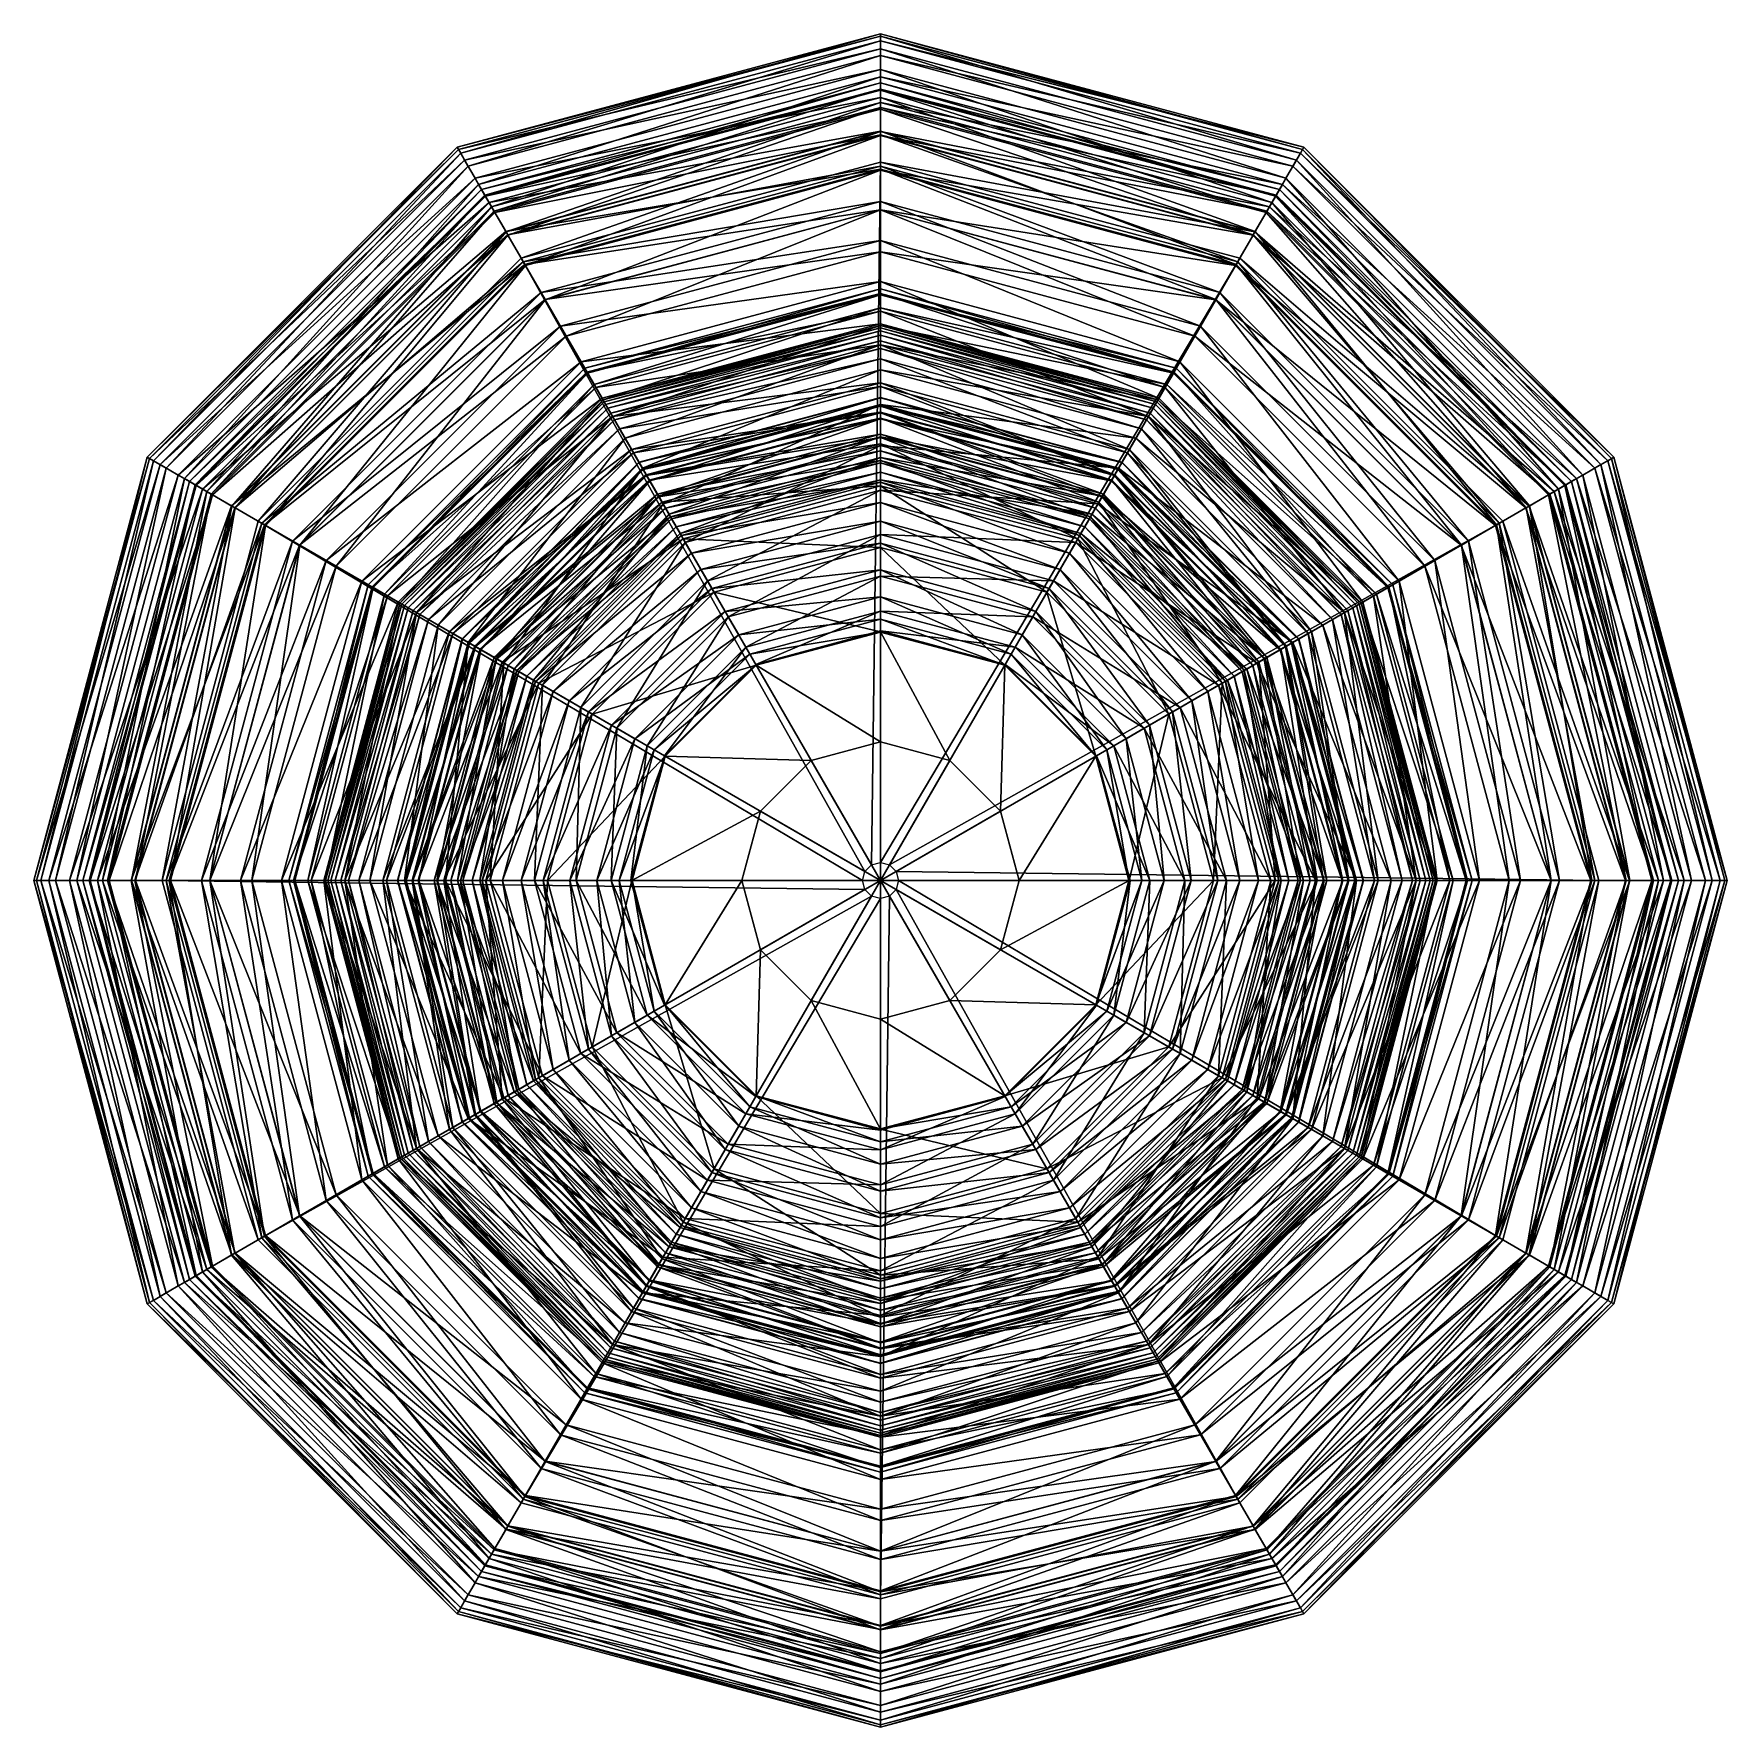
# Model space of a CAD drawing. Header units: inches. Extents: x 325.2 to 377.5, y -279.2 to -227.
import ezdxf

# ---------------------------------------------------------------- set-up
doc = ezdxf.new("R2010")
doc.units = ezdxf.units.IN
doc.header["$MEASUREMENT"] = 0
doc.layers.get('0').update_dxf_attribs({"color": 36, "true_color": 0x863b08})

msp = doc.modelspace()

# ---------------------------------------------------------------- meshes
at = {"color": 18, "true_color": 0x000000}
mesh = msp.add_polyface(dxfattribs=at)
corners = [(340.299, -233.891, 1.791), (351.393, -230.918, 1.791), (351.393, -229.976, 1.804), (339.828, -233.074, 1.804), (351.393, -229.081, 1.895), (339.381, -232.3, 1.895), (351.393, -228.284, 2.141), (338.982, -231.61, 2.141), (351.393, -227.633, 2.619), (338.657, -231.045, 2.619), (351.393, -227.175, 3.409), (338.428, -230.649, 3.409), (351.393, -226.96, 4.586), (338.32, -230.463, 4.586), (351.393, -227.036, 6.229), (338.358, -230.528, 6.229), (351.393, -227.419, 7.872), (338.55, -230.86, 7.872), (351.393, -228.064, 9.049), (338.872, -231.419, 9.049), (351.393, -228.928, 9.838), (339.304, -232.167, 9.838), (351.393, -229.966, 10.317), (339.823, -233.066, 10.317), (351.393, -231.135, 10.562), (340.408, -234.079, 10.562), (351.393, -232.392, 10.653), (341.036, -235.167, 10.653), (351.393, -233.692, 10.666), (341.686, -236.293, 10.666), (351.393, -232.396, 11.386), (341.038, -235.171, 11.386), (351.393, -231.174, 12.144), (340.427, -234.112, 12.144), (351.393, -230.097, 12.98), (339.889, -233.179, 12.98), (351.393, -229.238, 13.932), (339.459, -232.436, 13.932), (351.393, -228.671, 15.04), (339.176, -231.944, 15.04), (351.393, -228.467, 16.342), (339.074, -231.768, 16.342), (351.393, -228.7, 17.877), (339.19, -231.969, 17.877), (351.393, -229.288, 19.492), (339.484, -232.479, 19.492), (351.393, -230.081, 21.02), (339.881, -233.165, 21.02), (351.393, -231.043, 22.476), (340.362, -233.999, 22.476), (351.393, -232.141, 23.873), (340.911, -234.95, 23.873), (351.393, -233.341, 25.226), (341.511, -235.989, 25.226), (351.393, -234.609, 26.551), (342.145, -237.087, 26.551), (351.393, -235.91, 27.86), (351.393, -235.424, 59.52), (342.552, -237.792, 59.52), (342.824, -238.264, 58.879), (351.393, -235.017, 60.252), (342.349, -237.44, 60.252), (351.393, -234.837, 61.038), (342.259, -237.285, 61.038), (351.393, -234.975, 61.843), (342.328, -237.404, 61.843), (351.393, -235.52, 62.629), (342.6, -237.876, 62.629)]
mesh.append_faces([[corners[k] for k in face] for face in [(0, 1, 2, 0), (2, 3, 0, 2), (3, 2, 4, 3), (4, 5, 3, 4), (5, 4, 6, 5), (6, 7, 5, 6), (7, 6, 8, 7), (8, 9, 7, 8), (9, 8, 10, 9), (10, 11, 9, 10), (11, 10, 12, 11), (12, 13, 11, 12), (13, 12, 14, 13), (14, 15, 13, 14), (15, 14, 16, 15), (16, 17, 15, 16), (17, 16, 18, 17), (18, 19, 17, 18), (19, 18, 20, 19), (20, 21, 19, 20), (21, 20, 22, 21), (22, 23, 21, 22), (23, 22, 24, 23), (24, 25, 23, 24), (25, 24, 26, 25), (26, 27, 25, 26), (27, 26, 28, 27), (28, 29, 27, 28), (29, 28, 30, 29), (30, 31, 29, 30), (31, 30, 32, 31), (32, 33, 31, 32), (33, 32, 34, 33), (34, 35, 33, 34), (35, 34, 36, 35), (36, 37, 35, 36), (37, 36, 38, 37), (38, 39, 37, 38), (39, 38, 40, 39), (40, 41, 39, 40), (41, 40, 42, 41), (42, 43, 41, 42), (43, 42, 44, 43), (44, 45, 43, 44), (45, 44, 46, 45), (46, 47, 45, 46), (47, 46, 48, 47), (48, 49, 47, 48), (49, 48, 50, 49), (50, 51, 49, 50), (51, 50, 52, 51), (52, 53, 51, 52), (53, 52, 54, 53), (54, 55, 53, 54), (55, 54, 56, 55), (57, 58, 59, 57), (58, 57, 60, 58), (60, 61, 58, 60), (61, 60, 62, 61), (62, 63, 61, 62), (63, 62, 64, 63), (64, 65, 63, 64), (65, 64, 66, 65), (66, 67, 65, 66)]], dxfattribs={"vtx2": -1, "vtx3": -1, "color": 18})
mesh = msp.add_polyface(dxfattribs=at)
corners = [(351.393, -229.081, 1.895), (363.404, -232.3, 1.895), (363.803, -231.61, 2.141), (351.393, -228.284, 2.141), (364.129, -231.045, 2.619), (351.393, -227.633, 2.619), (364.358, -230.649, 3.409), (351.393, -227.175, 3.409), (364.465, -230.463, 4.586), (351.393, -226.96, 4.586), (364.427, -230.528, 6.229), (351.393, -227.036, 6.229), (364.236, -230.86, 7.872), (351.393, -227.419, 7.872), (363.913, -231.419, 9.049), (351.393, -228.064, 9.049), (363.481, -232.167, 9.838), (363.61, -231.944, 15.04), (351.393, -228.671, 15.04), (351.393, -229.238, 13.932), (363.712, -231.768, 16.342), (351.393, -228.467, 16.342), (363.595, -231.969, 17.877), (351.393, -228.7, 17.877), (362.486, -233.891, 1.791), (370.607, -242.012, 1.791), (371.423, -241.54, 1.804), (362.957, -233.074, 1.804), (372.198, -241.093, 1.895), (372.888, -240.695, 2.141), (373.452, -240.369, 2.619), (373.849, -240.14, 3.409), (374.035, -240.032, 4.586), (373.969, -240.07, 6.229), (373.637, -240.262, 7.872), (373.078, -240.585, 9.049), (372.331, -241.016, 9.838), (371.432, -241.535, 10.317), (362.962, -233.066, 10.317), (370.419, -242.12, 10.562), (362.378, -234.079, 10.562), (369.331, -242.748, 10.653), (370.385, -242.139, 12.144), (362.358, -234.112, 12.144), (361.747, -235.171, 11.386), (371.318, -241.601, 12.98), (362.897, -233.179, 12.98), (372.062, -241.172, 13.932), (363.326, -232.436, 13.932), (372.553, -240.888, 15.04), (372.73, -240.786, 16.342), (372.528, -240.902, 17.877), (372.018, -241.197, 19.492), (363.301, -232.479, 19.492), (371.332, -241.593, 21.02), (362.905, -233.165, 21.02), (370.499, -242.074, 22.476), (362.424, -233.999, 22.476), (369.548, -242.623, 23.873), (361.875, -234.95, 23.873)]
mesh.append_faces([[corners[k] for k in face] for face in [(0, 1, 2, 0), (2, 3, 0, 2), (3, 2, 4, 3), (4, 5, 3, 4), (5, 4, 6, 5), (6, 7, 5, 6), (7, 6, 8, 7), (8, 9, 7, 8), (9, 8, 10, 9), (10, 11, 9, 10), (11, 10, 12, 11), (12, 13, 11, 12), (13, 12, 14, 13), (14, 15, 13, 14), (15, 14, 16, 15), (17, 18, 19, 17), (18, 17, 20, 18), (20, 21, 18, 20), (21, 20, 22, 21), (22, 23, 21, 22), (24, 25, 26, 24), (26, 27, 24, 26), (27, 26, 28, 27), (28, 1, 27, 28), (1, 28, 29, 1), (29, 2, 1, 29), (2, 29, 30, 2), (30, 4, 2, 30), (4, 30, 31, 4), (31, 6, 4, 31), (6, 31, 32, 6), (32, 8, 6, 32), (8, 32, 33, 8), (33, 10, 8, 33), (10, 33, 34, 10), (34, 12, 10, 34), (12, 34, 35, 12), (35, 14, 12, 35), (14, 35, 36, 14), (36, 16, 14, 36), (16, 36, 37, 16), (37, 38, 16, 37), (38, 37, 39, 38), (39, 40, 38, 39), (40, 39, 41, 40), (42, 43, 44, 42), (43, 42, 45, 43), (45, 46, 43, 45), (46, 45, 47, 46), (47, 48, 46, 47), (48, 47, 49, 48), (49, 17, 48, 49), (17, 49, 50, 17), (50, 20, 17, 50), (20, 50, 51, 20), (51, 22, 20, 51), (22, 51, 52, 22), (52, 53, 22, 52), (53, 52, 54, 53), (54, 55, 53, 54), (55, 54, 56, 55), (56, 57, 55, 56), (57, 56, 58, 57), (58, 59, 57, 58)]], dxfattribs={"vtx2": -1, "vtx3": -1, "color": 18})
mesh = msp.add_polyface(dxfattribs=at)
corners = [(362.486, -233.891, 1.791), (351.393, -230.918, 1.791), (351.393, -252.55, 1.791), (362.957, -233.074, 1.804), (351.393, -229.976, 1.804), (363.404, -232.3, 1.895), (351.393, -229.081, 1.895), (363.481, -232.167, 9.838), (351.393, -228.928, 9.838), (351.393, -228.064, 9.049), (362.962, -233.066, 10.317), (351.393, -229.966, 10.317), (362.378, -234.079, 10.562), (351.393, -231.135, 10.562), (361.749, -235.167, 10.653), (351.393, -232.392, 10.653), (361.099, -236.293, 10.666), (351.393, -233.692, 10.666), (361.747, -235.171, 11.386), (351.393, -232.396, 11.386), (362.358, -234.112, 12.144), (351.393, -231.174, 12.144), (362.897, -233.179, 12.98), (351.393, -230.097, 12.98), (363.326, -232.436, 13.932), (351.393, -229.238, 13.932), (363.61, -231.944, 15.04), (351.393, -228.7, 17.877), (363.595, -231.969, 17.877), (363.301, -232.479, 19.492), (351.393, -229.288, 19.492), (362.905, -233.165, 21.02), (351.393, -230.081, 21.02), (362.424, -233.999, 22.476), (351.393, -231.043, 22.476), (361.875, -234.95, 23.873), (351.393, -232.141, 23.873), (361.275, -235.989, 25.226), (351.393, -233.341, 25.226), (360.641, -237.087, 26.551), (351.393, -234.609, 26.551), (359.99, -238.214, 27.86), (351.393, -235.91, 27.86), (359.961, -238.263, 28.323), (351.393, -235.967, 28.323), (359.927, -238.323, 28.791), (351.393, -236.036, 28.791), (359.88, -238.404, 29.27), (351.393, -236.13, 29.27), (359.815, -238.517, 29.766), (351.393, -236.26, 29.766), (359.725, -238.672, 30.283), (351.393, -236.439, 30.283), (359.605, -238.88, 30.829), (351.393, -236.679, 30.829), (359.449, -239.152, 31.407), (351.393, -236.562, 58.367), (359.664, -238.778, 58.367), (359.961, -238.264, 58.879), (351.393, -235.968, 58.879), (360.233, -237.792, 59.52), (351.393, -235.424, 59.52), (360.437, -237.44, 60.252), (351.393, -235.017, 60.252), (360.527, -237.285, 61.038), (351.393, -234.837, 61.038), (360.458, -237.404, 61.843), (351.393, -234.975, 61.843), (360.185, -237.876, 62.629), (351.393, -235.52, 62.629), (359.664, -238.778, 63.359), (351.393, -236.562, 63.359)]
mesh.append_faces([[corners[k] for k in face] for face in [(0, 1, 2, 0), (1, 0, 3, 1), (3, 4, 1, 3), (4, 3, 5, 4), (5, 6, 4, 5), (7, 8, 9, 7), (8, 7, 10, 8), (10, 11, 8, 10), (11, 10, 12, 11), (12, 13, 11, 12), (13, 12, 14, 13), (14, 15, 13, 14), (15, 14, 16, 15), (16, 17, 15, 16), (17, 16, 18, 17), (18, 19, 17, 18), (19, 18, 20, 19), (20, 21, 19, 20), (21, 20, 22, 21), (22, 23, 21, 22), (23, 22, 24, 23), (24, 25, 23, 24), (25, 24, 26, 25), (27, 28, 29, 27), (29, 30, 27, 29), (30, 29, 31, 30), (31, 32, 30, 31), (32, 31, 33, 32), (33, 34, 32, 33), (34, 33, 35, 34), (35, 36, 34, 35), (36, 35, 37, 36), (37, 38, 36, 37), (38, 37, 39, 38), (39, 40, 38, 39), (40, 39, 41, 40), (41, 42, 40, 41), (42, 41, 43, 42), (43, 44, 42, 43), (44, 43, 45, 44), (45, 46, 44, 45), (46, 45, 47, 46), (47, 48, 46, 47), (48, 47, 49, 48), (49, 50, 48, 49), (50, 49, 51, 50), (51, 52, 50, 51), (52, 51, 53, 52), (53, 54, 52, 53), (54, 53, 55, 54), (56, 57, 58, 56), (58, 59, 56, 58), (59, 58, 60, 59), (60, 61, 59, 60), (61, 60, 62, 61), (62, 63, 61, 62), (63, 62, 64, 63), (64, 65, 63, 64), (65, 64, 66, 65), (66, 67, 65, 66), (67, 66, 68, 67), (68, 69, 67, 68), (69, 68, 70, 69), (70, 71, 69, 70)]], dxfattribs={"vtx2": -1, "vtx3": -1, "color": 18})
mesh = msp.add_polyface(dxfattribs=at)
corners = [(327.369, -253.105, 1.895), (330.588, -241.093, 1.895), (329.897, -240.695, 2.141), (326.572, -253.105, 2.141), (329.333, -240.369, 2.619), (325.92, -253.105, 2.619), (328.937, -240.14, 3.409), (325.463, -253.105, 3.409), (328.75, -240.032, 4.586), (325.248, -253.105, 4.586), (328.816, -240.07, 6.229), (325.324, -253.105, 6.229), (329.148, -240.262, 7.872), (325.707, -253.105, 7.872), (329.707, -240.585, 9.049), (326.352, -253.105, 9.049), (330.455, -241.016, 9.838), (327.216, -253.105, 9.838), (330.232, -240.888, 15.04), (326.959, -253.105, 15.04), (327.526, -253.105, 13.932), (330.056, -240.786, 16.342), (326.755, -253.105, 16.342), (330.257, -240.902, 17.877), (326.988, -253.105, 17.877), (332.179, -242.012, 1.791), (340.299, -233.891, 1.791), (339.828, -233.074, 1.804), (331.362, -241.54, 1.804), (339.381, -232.3, 1.895), (338.982, -231.61, 2.141), (338.657, -231.045, 2.619), (338.428, -230.649, 3.409), (338.32, -230.463, 4.586), (338.358, -230.528, 6.229), (338.55, -230.86, 7.872), (338.872, -231.419, 9.049), (339.304, -232.167, 9.838), (339.823, -233.066, 10.317), (331.354, -241.535, 10.317), (340.408, -234.079, 10.562), (332.366, -242.12, 10.562), (341.036, -235.167, 10.653), (332.4, -242.139, 12.144), (340.427, -234.112, 12.144), (339.889, -233.179, 12.98), (331.467, -241.601, 12.98), (339.459, -232.436, 13.932), (330.724, -241.172, 13.932), (339.176, -231.944, 15.04), (339.074, -231.768, 16.342), (339.19, -231.969, 17.877), (339.484, -232.479, 19.492), (330.767, -241.197, 19.492), (339.881, -233.165, 21.02), (331.453, -241.593, 21.02), (340.362, -233.999, 22.476), (332.287, -242.074, 22.476), (340.911, -234.95, 23.873)]
mesh.append_faces([[corners[k] for k in face] for face in [(0, 1, 2, 0), (2, 3, 0, 2), (3, 2, 4, 3), (4, 5, 3, 4), (5, 4, 6, 5), (6, 7, 5, 6), (7, 6, 8, 7), (8, 9, 7, 8), (9, 8, 10, 9), (10, 11, 9, 10), (11, 10, 12, 11), (12, 13, 11, 12), (13, 12, 14, 13), (14, 15, 13, 14), (15, 14, 16, 15), (16, 17, 15, 16), (18, 19, 20, 18), (19, 18, 21, 19), (21, 22, 19, 21), (22, 21, 23, 22), (23, 24, 22, 23), (25, 26, 27, 25), (27, 28, 25, 27), (28, 27, 29, 28), (29, 1, 28, 29), (1, 29, 30, 1), (30, 2, 1, 30), (2, 30, 31, 2), (31, 4, 2, 31), (4, 31, 32, 4), (32, 6, 4, 32), (6, 32, 33, 6), (33, 8, 6, 33), (8, 33, 34, 8), (34, 10, 8, 34), (10, 34, 35, 10), (35, 12, 10, 35), (12, 35, 36, 12), (36, 14, 12, 36), (14, 36, 37, 14), (37, 16, 14, 37), (16, 37, 38, 16), (38, 39, 16, 38), (39, 38, 40, 39), (40, 41, 39, 40), (41, 40, 42, 41), (43, 44, 45, 43), (45, 46, 43, 45), (46, 45, 47, 46), (47, 48, 46, 47), (48, 47, 49, 48), (49, 18, 48, 49), (18, 49, 50, 18), (50, 21, 18, 50), (21, 50, 51, 21), (51, 23, 21, 51), (23, 51, 52, 23), (52, 53, 23, 52), (53, 52, 54, 53), (54, 55, 53, 54), (55, 54, 56, 55), (56, 57, 55, 56), (57, 56, 58, 57)]], dxfattribs={"vtx2": -1, "vtx3": -1, "color": 18})
mesh = msp.add_polyface(dxfattribs=at)
corners = [(350.838, -253.105, 1.791), (350.912, -252.828, 1.791), (332.179, -242.012, 1.791), (340.976, -253.105, 38.523), (342.371, -247.896, 38.523), (343.088, -248.31, 41.727), (341.803, -253.105, 41.727), (343.807, -248.725, 45.388), (342.633, -253.105, 45.388), (344.402, -249.069, 49.139), (343.321, -253.105, 49.139), (344.748, -249.268, 52.612), (343.72, -253.105, 52.612), (344.718, -249.251, 55.441), (343.686, -253.105, 55.441), (344.187, -248.945, 57.257), (343.073, -253.105, 57.257), (343.25, -248.404, 57.706), (341.991, -253.105, 57.706), (342.143, -247.765, 57.912), (340.712, -253.105, 57.912), (341.112, -253.105, 84.085), (342.49, -247.965, 84.085), (344.745, -249.267, 85.559), (343.717, -253.105, 85.559), (347.686, -250.965, 86.549), (347.112, -253.105, 86.549), (351.393, -253.105, 86.892), (351.115, -252.625, 1.791), (340.299, -233.891, 1.791), (341.282, -247.267, 34.601), (345.555, -242.994, 34.601), (345.845, -243.496, 36.142), (341.783, -247.557, 36.142), (346.184, -244.084, 38.523), (346.598, -244.8, 41.727), (347.013, -245.519, 45.388), (347.357, -246.114, 49.139), (347.556, -246.46, 52.612), (347.539, -246.43, 55.441), (347.233, -245.9, 57.257), (346.692, -244.962, 57.706), (346.052, -243.855, 57.912), (345.364, -242.664, 57.962), (340.839, -247.012, 82.288), (345.299, -242.551, 82.288), (346.253, -244.202, 84.085), (347.555, -246.457, 85.559), (349.253, -249.398, 86.549), (351.393, -252.55, 1.791), (351.393, -230.918, 1.791), (351.393, -245.033, 49.139), (351.393, -245.432, 52.612), (351.393, -245.398, 55.441), (351.393, -244.785, 57.257), (351.393, -245.429, 85.559), (351.393, -248.825, 86.549)]
mesh.append_faces([[corners[k] for k in face] for face in [(0, 1, 2, 0), (3, 4, 5, 3), (5, 6, 3, 5), (6, 5, 7, 6), (7, 8, 6, 7), (8, 7, 9, 8), (9, 10, 8, 9), (10, 9, 11, 10), (11, 12, 10, 11), (12, 11, 13, 12), (13, 14, 12, 13), (14, 13, 15, 14), (15, 16, 14, 15), (16, 15, 17, 16), (17, 18, 16, 17), (18, 17, 19, 18), (19, 20, 18, 19), (21, 22, 23, 21), (23, 24, 21, 23), (24, 23, 25, 24), (25, 26, 24, 25), (1, 28, 29, 1), (30, 31, 32, 30), (32, 33, 30, 32), (33, 32, 34, 33), (34, 4, 33, 34), (4, 34, 35, 4), (35, 5, 4, 35), (5, 35, 36, 5), (36, 7, 5, 36), (7, 36, 37, 7), (37, 9, 7, 37), (9, 37, 38, 9), (38, 11, 9, 38), (11, 38, 39, 11), (39, 13, 11, 39), (13, 39, 40, 13), (40, 15, 13, 40), (15, 40, 41, 15), (41, 17, 15, 41), (17, 41, 42, 17), (42, 19, 17, 42), (19, 42, 43, 19), (44, 45, 46, 44), (46, 22, 44, 46), (22, 46, 47, 22), (47, 23, 22, 47), (23, 47, 48, 23), (48, 25, 23, 48), (28, 49, 50, 28), (51, 37, 36, 51), (37, 51, 52, 37), (52, 38, 37, 52), (38, 52, 53, 38), (53, 39, 38, 53), (39, 53, 54, 39), (54, 40, 39, 54), (55, 47, 46, 55), (47, 55, 56, 47), (56, 48, 47, 56)]], dxfattribs={"vtx2": -1, "vtx3": -1, "color": 18})
mesh.append_faces([[corners[k] for k in face] for face in [(26, 25, 27, 26), (25, 48, 27, 25), (48, 56, 27, 48)]], dxfattribs={"vtx3": -1, "color": 18})
mesh = msp.add_polyface(dxfattribs=at)
corners = [(351.393, -230.918, 1.791), (340.299, -233.891, 1.791), (351.115, -252.625, 1.791), (351.393, -235.91, 27.86), (342.795, -238.214, 27.86), (342.145, -237.087, 26.551), (351.393, -235.967, 28.323), (342.824, -238.263, 28.323), (351.393, -236.036, 28.791), (342.858, -238.323, 28.791), (351.393, -236.13, 29.27), (342.905, -238.404, 29.27), (351.393, -236.26, 29.766), (342.97, -238.517, 29.766), (351.393, -236.439, 30.283), (343.06, -238.672, 30.283), (351.393, -236.679, 30.829), (343.18, -238.88, 30.829), (351.393, -236.993, 31.407), (343.337, -239.152, 31.407), (351.393, -237.849, 31.911), (343.765, -239.893, 31.911), (351.393, -238.659, 32.242), (344.17, -240.594, 32.242), (351.393, -239.421, 32.538), (344.551, -241.254, 32.538), (351.393, -240.136, 32.938), (344.908, -241.874, 32.938), (351.393, -239.675, 57.944), (344.678, -241.474, 57.944), (345.364, -242.664, 57.962), (351.393, -238.403, 57.947), (344.042, -240.373, 57.947), (351.393, -237.332, 58.059), (343.506, -239.445, 58.059), (351.393, -236.562, 58.367), (343.121, -238.778, 58.367), (351.393, -235.968, 58.879), (342.824, -238.264, 58.879), (351.393, -235.424, 59.52), (342.6, -237.876, 62.629), (351.393, -235.52, 62.629), (351.393, -236.562, 63.359), (343.121, -238.778, 63.359), (351.393, -237.734, 63.974), (343.707, -239.793, 63.974), (351.393, -238.64, 64.455), (344.16, -240.578, 64.455), (351.393, -239.324, 64.825), (344.502, -241.171, 64.825), (351.393, -239.832, 65.106), (344.756, -241.61, 65.106), (351.393, -240.206, 65.32), (344.943, -241.934, 65.32), (344.863, -241.795, 67.05), (351.393, -240.045, 67.05), (351.393, -239.402, 68.483), (344.541, -241.238, 68.483), (351.393, -238.85, 69.953), (344.265, -240.76, 69.953), (351.393, -238.433, 71.478), (344.057, -240.399, 71.478), (351.393, -238.198, 73.078), (343.939, -240.195, 73.078), (351.393, -238.189, 74.769), (343.935, -240.188, 74.769), (351.393, -238.452, 76.571), (344.066, -240.416, 76.571), (351.393, -238.826, 78.369), (344.253, -240.739, 78.369), (351.393, -239.616, 80.329), (344.648, -241.423, 80.329), (351.393, -240.918, 82.288)]
mesh.append_faces([[corners[k] for k in face] for face in [(0, 1, 2, 0), (3, 4, 5, 3), (4, 3, 6, 4), (6, 7, 4, 6), (7, 6, 8, 7), (8, 9, 7, 8), (9, 8, 10, 9), (10, 11, 9, 10), (11, 10, 12, 11), (12, 13, 11, 12), (13, 12, 14, 13), (14, 15, 13, 14), (15, 14, 16, 15), (16, 17, 15, 16), (17, 16, 18, 17), (18, 19, 17, 18), (19, 18, 20, 19), (20, 21, 19, 20), (21, 20, 22, 21), (22, 23, 21, 22), (23, 22, 24, 23), (24, 25, 23, 24), (25, 24, 26, 25), (26, 27, 25, 26), (28, 29, 30, 28), (29, 28, 31, 29), (31, 32, 29, 31), (32, 31, 33, 32), (33, 34, 32, 33), (34, 33, 35, 34), (35, 36, 34, 35), (36, 35, 37, 36), (37, 38, 36, 37), (38, 37, 39, 38), (40, 41, 42, 40), (42, 43, 40, 42), (43, 42, 44, 43), (44, 45, 43, 44), (45, 44, 46, 45), (46, 47, 45, 46), (47, 46, 48, 47), (48, 49, 47, 48), (49, 48, 50, 49), (50, 51, 49, 50), (51, 50, 52, 51), (52, 53, 51, 52), (54, 55, 56, 54), (56, 57, 54, 56), (57, 56, 58, 57), (58, 59, 57, 58), (59, 58, 60, 59), (60, 61, 59, 60), (61, 60, 62, 61), (62, 63, 61, 62), (63, 62, 64, 63), (64, 65, 63, 64), (65, 64, 66, 65), (66, 67, 65, 66), (67, 66, 68, 67), (68, 69, 67, 68), (69, 68, 70, 69), (70, 71, 69, 70), (71, 70, 72, 71)]], dxfattribs={"vtx2": -1, "vtx3": -1, "color": 18})
mesh = msp.add_polyface(dxfattribs=at)
corners = [(340.299, -233.891, 1.791), (332.179, -242.012, 1.791), (350.912, -252.828, 1.791), (341.036, -235.167, 10.653), (333.454, -242.748, 10.653), (332.366, -242.12, 10.562), (341.686, -236.293, 10.666), (334.58, -243.398, 10.666), (341.038, -235.171, 11.386), (333.459, -242.751, 11.386), (340.427, -234.112, 12.144), (332.4, -242.139, 12.144), (340.911, -234.95, 23.873), (333.237, -242.623, 23.873), (332.287, -242.074, 22.476), (341.511, -235.989, 25.226), (334.277, -243.223, 25.226), (342.145, -237.087, 26.551), (335.374, -243.857, 26.551), (342.795, -238.214, 27.86), (336.502, -244.508, 27.86), (342.824, -238.263, 28.323), (336.551, -244.536, 28.323), (342.858, -238.323, 28.791), (336.611, -244.571, 28.791), (342.905, -238.404, 29.27), (336.692, -244.617, 29.27), (342.97, -238.517, 29.766), (336.805, -244.682, 29.766), (343.06, -238.672, 30.283), (336.96, -244.772, 30.283), (343.18, -238.88, 30.829), (337.168, -244.892, 30.829), (343.337, -239.152, 31.407), (337.439, -245.049, 31.407), (343.765, -239.893, 31.911), (338.181, -245.477, 31.911), (344.17, -240.594, 32.242), (338.882, -245.882, 32.242), (338.661, -245.754, 57.947), (344.042, -240.373, 57.947), (343.506, -239.445, 58.059), (337.733, -245.219, 58.059), (343.121, -238.778, 58.367), (337.066, -244.833, 58.367), (342.824, -238.264, 58.879), (336.552, -244.537, 58.879), (342.552, -237.792, 59.52), (336.08, -244.264, 59.52), (342.349, -237.44, 60.252), (335.728, -244.061, 60.252), (342.259, -237.285, 61.038), (335.572, -243.971, 61.038), (342.328, -237.404, 61.843), (335.692, -244.04, 61.843), (342.6, -237.876, 62.629), (336.164, -244.312, 62.629), (343.121, -238.778, 63.359), (337.066, -244.833, 63.359), (343.707, -239.793, 63.974), (338.081, -245.419, 63.974), (344.16, -240.578, 64.455), (338.866, -245.872, 64.455), (344.057, -240.399, 71.478), (338.687, -245.769, 71.478), (339.047, -245.977, 69.953), (343.939, -240.195, 73.078), (338.483, -245.652, 73.078), (343.935, -240.188, 74.769), (338.476, -245.647, 74.769), (344.066, -240.416, 76.571), (338.703, -245.779, 76.571), (344.253, -240.739, 78.369), (339.026, -245.965, 78.369)]
mesh.append_faces([[corners[k] for k in face] for face in [(0, 1, 2, 0), (3, 4, 5, 3), (4, 3, 6, 4), (6, 7, 4, 6), (7, 6, 8, 7), (8, 9, 7, 8), (9, 8, 10, 9), (10, 11, 9, 10), (12, 13, 14, 12), (13, 12, 15, 13), (15, 16, 13, 15), (16, 15, 17, 16), (17, 18, 16, 17), (18, 17, 19, 18), (19, 20, 18, 19), (20, 19, 21, 20), (21, 22, 20, 21), (22, 21, 23, 22), (23, 24, 22, 23), (24, 23, 25, 24), (25, 26, 24, 25), (26, 25, 27, 26), (27, 28, 26, 27), (28, 27, 29, 28), (29, 30, 28, 29), (30, 29, 31, 30), (31, 32, 30, 31), (32, 31, 33, 32), (33, 34, 32, 33), (34, 33, 35, 34), (35, 36, 34, 35), (36, 35, 37, 36), (37, 38, 36, 37), (39, 40, 41, 39), (41, 42, 39, 41), (42, 41, 43, 42), (43, 44, 42, 43), (44, 43, 45, 44), (45, 46, 44, 45), (46, 45, 47, 46), (47, 48, 46, 47), (48, 47, 49, 48), (49, 50, 48, 49), (50, 49, 51, 50), (51, 52, 50, 51), (52, 51, 53, 52), (53, 54, 52, 53), (54, 53, 55, 54), (55, 56, 54, 55), (56, 55, 57, 56), (57, 58, 56, 57), (58, 57, 59, 58), (59, 60, 58, 59), (60, 59, 61, 60), (61, 62, 60, 61), (63, 64, 65, 63), (64, 63, 66, 64), (66, 67, 64, 66), (67, 66, 68, 67), (68, 69, 67, 68), (69, 68, 70, 69), (70, 71, 69, 70), (71, 70, 72, 71), (72, 73, 71, 72)]], dxfattribs={"vtx2": -1, "vtx3": -1, "color": 18})
mesh = msp.add_polyface(dxfattribs=at)
corners = [(351.393, -252.55, 1.791), (351.67, -252.624, 1.791), (362.486, -233.891, 1.791), (351.393, -242.688, 38.523), (356.601, -244.084, 38.523), (356.187, -244.8, 41.727), (351.393, -243.515, 41.727), (355.772, -245.519, 45.388), (351.393, -244.345, 45.388), (355.429, -246.114, 49.139), (351.393, -245.033, 49.139), (355.229, -246.46, 52.612), (351.393, -245.432, 52.612), (355.246, -246.43, 55.441), (351.393, -245.398, 55.441), (355.553, -245.9, 57.257), (351.393, -244.785, 57.257), (356.094, -244.962, 57.706), (351.393, -243.703, 57.706), (356.733, -243.855, 57.912), (351.393, -242.424, 57.912), (351.393, -242.825, 84.085), (356.533, -244.202, 84.085), (355.231, -246.457, 85.559), (351.393, -245.429, 85.559), (353.533, -249.398, 86.549), (351.393, -248.825, 86.549), (351.393, -253.105, 86.892), (351.873, -252.828, 1.791), (370.607, -242.012, 1.791), (357.23, -242.994, 34.601), (361.503, -247.267, 34.601), (361.002, -247.557, 36.142), (356.941, -243.496, 36.142), (360.414, -247.896, 38.523), (359.697, -248.31, 41.727), (358.979, -248.725, 45.388), (358.383, -249.069, 49.139), (358.038, -249.268, 52.612), (358.067, -249.251, 55.441), (358.598, -248.945, 57.257), (359.535, -248.404, 57.706), (360.642, -247.765, 57.912), (361.834, -247.077, 57.962), (357.486, -242.551, 82.288), (361.947, -247.012, 82.288), (360.296, -247.965, 84.085), (358.04, -249.267, 85.559), (355.1, -250.965, 86.549), (351.947, -253.105, 1.791), (373.579, -253.105, 1.791), (359.465, -253.105, 49.139), (359.065, -253.105, 52.612), (359.1, -253.105, 55.441), (359.713, -253.105, 57.257), (359.069, -253.105, 85.559), (355.673, -253.105, 86.549)]
mesh.append_faces([[corners[k] for k in face] for face in [(0, 1, 2, 0), (3, 4, 5, 3), (5, 6, 3, 5), (6, 5, 7, 6), (7, 8, 6, 7), (8, 7, 9, 8), (9, 10, 8, 9), (10, 9, 11, 10), (11, 12, 10, 11), (12, 11, 13, 12), (13, 14, 12, 13), (14, 13, 15, 14), (15, 16, 14, 15), (16, 15, 17, 16), (17, 18, 16, 17), (18, 17, 19, 18), (19, 20, 18, 19), (21, 22, 23, 21), (23, 24, 21, 23), (24, 23, 25, 24), (25, 26, 24, 25), (1, 28, 29, 1), (30, 31, 32, 30), (32, 33, 30, 32), (33, 32, 34, 33), (34, 4, 33, 34), (4, 34, 35, 4), (35, 5, 4, 35), (5, 35, 36, 5), (36, 7, 5, 36), (7, 36, 37, 7), (37, 9, 7, 37), (9, 37, 38, 9), (38, 11, 9, 38), (11, 38, 39, 11), (39, 13, 11, 39), (13, 39, 40, 13), (40, 15, 13, 40), (15, 40, 41, 15), (41, 17, 15, 41), (17, 41, 42, 17), (42, 19, 17, 42), (19, 42, 43, 19), (44, 45, 46, 44), (46, 22, 44, 46), (22, 46, 47, 22), (47, 23, 22, 47), (23, 47, 48, 23), (48, 25, 23, 48), (28, 49, 50, 28), (51, 37, 36, 51), (37, 51, 52, 37), (52, 38, 37, 52), (38, 52, 53, 38), (53, 39, 38, 53), (39, 53, 54, 39), (54, 40, 39, 54), (55, 47, 46, 55), (47, 55, 56, 47), (56, 48, 47, 56)]], dxfattribs={"vtx2": -1, "vtx3": -1, "color": 18})
mesh.append_faces([[corners[k] for k in face] for face in [(26, 25, 27, 26), (25, 48, 27, 25), (48, 56, 27, 48)]], dxfattribs={"vtx3": -1, "color": 18})
mesh = msp.add_polyface(dxfattribs=at)
corners = [(370.607, -242.012, 1.791), (362.486, -233.891, 1.791), (351.67, -252.624, 1.791), (369.331, -242.748, 10.653), (361.749, -235.167, 10.653), (362.378, -234.079, 10.562), (368.205, -243.398, 10.666), (361.099, -236.293, 10.666), (369.327, -242.751, 11.386), (361.747, -235.171, 11.386), (370.385, -242.139, 12.144), (361.875, -234.95, 23.873), (369.548, -242.623, 23.873), (368.509, -243.223, 25.226), (361.275, -235.989, 25.226), (367.411, -243.857, 26.551), (360.641, -237.087, 26.551), (366.284, -244.508, 27.86), (359.99, -238.214, 27.86), (366.234, -244.536, 28.323), (359.961, -238.263, 28.323), (366.174, -244.571, 28.791), (359.927, -238.323, 28.791), (366.093, -244.617, 29.27), (359.88, -238.404, 29.27), (365.981, -244.682, 29.766), (359.815, -238.517, 29.766), (365.826, -244.772, 30.283), (359.725, -238.672, 30.283), (365.618, -244.892, 30.829), (359.605, -238.88, 30.829), (365.346, -245.049, 31.407), (359.449, -239.152, 31.407), (364.604, -245.477, 31.911), (359.02, -239.893, 31.911), (363.904, -245.882, 32.242), (358.616, -240.594, 32.242), (358.743, -240.373, 57.947), (364.125, -245.754, 57.947), (365.052, -245.219, 58.059), (359.279, -239.445, 58.059), (365.72, -244.833, 58.367), (359.664, -238.778, 58.367), (366.233, -244.537, 58.879), (359.961, -238.264, 58.879), (366.705, -244.264, 59.52), (360.233, -237.792, 59.52), (367.058, -244.061, 60.252), (360.437, -237.44, 60.252), (367.213, -243.971, 61.038), (360.527, -237.285, 61.038), (367.094, -244.04, 61.843), (360.458, -237.404, 61.843), (366.622, -244.312, 62.629), (360.185, -237.876, 62.629), (365.72, -244.833, 63.359), (359.664, -238.778, 63.359), (364.704, -245.419, 63.974), (359.078, -239.793, 63.974), (363.92, -245.872, 64.455), (358.625, -240.578, 64.455), (363.327, -246.215, 64.825), (364.098, -245.769, 71.478), (358.728, -240.399, 71.478), (358.52, -240.76, 69.953), (364.302, -245.652, 73.078), (358.846, -240.195, 73.078), (364.31, -245.647, 74.769), (358.85, -240.188, 74.769), (364.082, -245.779, 76.571), (358.719, -240.416, 76.571), (363.759, -245.965, 78.369), (358.532, -240.739, 78.369)]
mesh.append_faces([[corners[k] for k in face] for face in [(0, 1, 2, 0), (3, 4, 5, 3), (4, 3, 6, 4), (6, 7, 4, 6), (7, 6, 8, 7), (8, 9, 7, 8), (9, 8, 10, 9), (11, 12, 13, 11), (13, 14, 11, 13), (14, 13, 15, 14), (15, 16, 14, 15), (16, 15, 17, 16), (17, 18, 16, 17), (18, 17, 19, 18), (19, 20, 18, 19), (20, 19, 21, 20), (21, 22, 20, 21), (22, 21, 23, 22), (23, 24, 22, 23), (24, 23, 25, 24), (25, 26, 24, 25), (26, 25, 27, 26), (27, 28, 26, 27), (28, 27, 29, 28), (29, 30, 28, 29), (30, 29, 31, 30), (31, 32, 30, 31), (32, 31, 33, 32), (33, 34, 32, 33), (34, 33, 35, 34), (35, 36, 34, 35), (37, 38, 39, 37), (39, 40, 37, 39), (40, 39, 41, 40), (41, 42, 40, 41), (42, 41, 43, 42), (43, 44, 42, 43), (44, 43, 45, 44), (45, 46, 44, 45), (46, 45, 47, 46), (47, 48, 46, 47), (48, 47, 49, 48), (49, 50, 48, 49), (50, 49, 51, 50), (51, 52, 50, 51), (52, 51, 53, 52), (53, 54, 52, 53), (54, 53, 55, 54), (55, 56, 54, 55), (56, 55, 57, 56), (57, 58, 56, 57), (58, 57, 59, 58), (59, 60, 58, 59), (60, 59, 61, 60), (62, 63, 64, 62), (63, 62, 65, 63), (65, 66, 63, 65), (66, 65, 67, 66), (67, 68, 66, 67), (68, 67, 69, 68), (69, 70, 68, 69), (70, 69, 71, 70), (71, 72, 70, 71)]], dxfattribs={"vtx2": -1, "vtx3": -1, "color": 18})
mesh = msp.add_polyface(dxfattribs=at)
corners = [(359.449, -239.152, 31.407), (351.393, -236.993, 31.407), (351.393, -236.679, 30.829), (359.02, -239.893, 31.911), (351.393, -237.849, 31.911), (358.616, -240.594, 32.242), (351.393, -238.659, 32.242), (358.235, -241.254, 32.538), (351.393, -239.421, 32.538), (357.877, -241.874, 32.938), (351.393, -240.136, 32.938), (357.542, -242.454, 33.579), (351.393, -240.806, 33.579), (357.23, -242.994, 34.601), (351.393, -241.43, 34.601), (356.941, -243.496, 36.142), (351.393, -242.009, 36.142), (356.601, -244.084, 38.523), (351.393, -242.688, 38.523), (351.393, -242.424, 57.912), (356.733, -243.855, 57.912), (357.421, -242.664, 57.962), (351.393, -241.048, 57.962), (358.108, -241.474, 57.944), (351.393, -239.675, 57.944), (358.743, -240.373, 57.947), (351.393, -238.403, 57.947), (359.279, -239.445, 58.059), (351.393, -237.332, 58.059), (359.664, -238.778, 58.367), (351.393, -236.562, 58.367), (351.393, -236.562, 63.359), (359.664, -238.778, 63.359), (359.078, -239.793, 63.974), (351.393, -237.734, 63.974), (358.625, -240.578, 64.455), (351.393, -238.64, 64.455), (358.283, -241.171, 64.825), (351.393, -239.324, 64.825), (358.029, -241.61, 65.106), (351.393, -239.832, 65.106), (357.842, -241.934, 65.32), (351.393, -240.206, 65.32), (357.699, -242.182, 65.489), (351.393, -240.492, 65.489), (357.579, -242.391, 65.635), (351.393, -240.733, 65.635), (357.923, -241.795, 67.05), (351.393, -240.045, 67.05), (358.244, -241.238, 68.483), (351.393, -239.402, 68.483), (358.52, -240.76, 69.953), (351.393, -238.85, 69.953), (358.728, -240.399, 71.478), (351.393, -238.433, 71.478), (358.846, -240.195, 73.078), (351.393, -238.198, 73.078), (358.85, -240.188, 74.769), (351.393, -238.189, 74.769), (358.719, -240.416, 76.571), (351.393, -238.452, 76.571), (358.532, -240.739, 78.369), (351.393, -238.826, 78.369), (358.137, -241.423, 80.329), (351.393, -239.616, 80.329), (357.486, -242.551, 82.288), (351.393, -240.918, 82.288), (356.533, -244.202, 84.085), (351.393, -242.825, 84.085)]
mesh.append_faces([[corners[k] for k in face] for face in [(0, 1, 2, 0), (1, 0, 3, 1), (3, 4, 1, 3), (4, 3, 5, 4), (5, 6, 4, 5), (6, 5, 7, 6), (7, 8, 6, 7), (8, 7, 9, 8), (9, 10, 8, 9), (10, 9, 11, 10), (11, 12, 10, 11), (12, 11, 13, 12), (13, 14, 12, 13), (14, 13, 15, 14), (15, 16, 14, 15), (16, 15, 17, 16), (17, 18, 16, 17), (19, 20, 21, 19), (21, 22, 19, 21), (22, 21, 23, 22), (23, 24, 22, 23), (24, 23, 25, 24), (25, 26, 24, 25), (26, 25, 27, 26), (27, 28, 26, 27), (28, 27, 29, 28), (29, 30, 28, 29), (31, 32, 33, 31), (33, 34, 31, 33), (34, 33, 35, 34), (35, 36, 34, 35), (36, 35, 37, 36), (37, 38, 36, 37), (38, 37, 39, 38), (39, 40, 38, 39), (40, 39, 41, 40), (41, 42, 40, 41), (42, 41, 43, 42), (43, 44, 42, 43), (44, 43, 45, 44), (45, 46, 44, 45), (46, 45, 47, 46), (47, 48, 46, 47), (48, 47, 49, 48), (49, 50, 48, 49), (50, 49, 51, 50), (51, 52, 50, 51), (52, 51, 53, 52), (53, 54, 52, 53), (54, 53, 55, 54), (55, 56, 54, 55), (56, 55, 57, 56), (57, 58, 56, 57), (58, 57, 59, 58), (59, 60, 58, 59), (60, 59, 61, 60), (61, 62, 60, 61), (62, 61, 63, 62), (63, 64, 62, 63), (64, 63, 65, 64), (65, 66, 64, 65), (66, 65, 67, 66), (67, 68, 66, 67)]], dxfattribs={"vtx2": -1, "vtx3": -1, "color": 18})
mesh = msp.add_polyface(dxfattribs=at)
corners = [(338.882, -245.882, 32.242), (344.17, -240.594, 32.242), (344.551, -241.254, 32.538), (339.542, -246.263, 32.538), (344.908, -241.874, 32.938), (340.162, -246.621, 32.938), (345.243, -242.454, 33.579), (340.742, -246.955, 33.579), (345.555, -242.994, 34.601), (341.282, -247.267, 34.601), (345.364, -242.664, 57.962), (340.952, -247.077, 57.962), (342.143, -247.765, 57.912), (344.678, -241.474, 57.944), (339.762, -246.39, 57.944), (344.042, -240.373, 57.947), (338.661, -245.754, 57.947), (338.866, -245.872, 64.455), (344.16, -240.578, 64.455), (344.502, -241.171, 64.825), (339.458, -246.215, 64.825), (344.756, -241.61, 65.106), (339.898, -246.468, 65.106), (344.943, -241.934, 65.32), (340.222, -246.655, 65.32), (345.086, -242.182, 65.489), (340.469, -246.798, 65.489), (345.207, -242.391, 65.635), (340.678, -246.919, 65.635), (344.863, -241.795, 67.05), (340.082, -246.575, 67.05), (344.541, -241.238, 68.483), (339.526, -246.253, 68.483), (344.265, -240.76, 69.953), (339.047, -245.977, 69.953), (344.057, -240.399, 71.478), (339.026, -245.965, 78.369), (344.253, -240.739, 78.369), (344.648, -241.423, 80.329), (339.711, -246.361, 80.329), (345.299, -242.551, 82.288), (340.839, -247.012, 82.288), (351.393, -240.136, 32.938), (351.393, -240.806, 33.579), (351.393, -241.43, 34.601), (351.393, -242.009, 36.142), (345.845, -243.496, 36.142), (351.393, -242.688, 38.523), (346.184, -244.084, 38.523), (351.393, -243.515, 41.727), (346.598, -244.8, 41.727), (351.393, -244.345, 45.388), (347.013, -245.519, 45.388), (351.393, -245.033, 49.139), (347.233, -245.9, 57.257), (351.393, -244.785, 57.257), (351.393, -243.703, 57.706), (346.692, -244.962, 57.706), (351.393, -242.424, 57.912), (346.052, -243.855, 57.912), (351.393, -241.048, 57.962), (351.393, -239.675, 57.944), (351.393, -240.206, 65.32), (351.393, -240.492, 65.489), (351.393, -240.733, 65.635), (351.393, -240.045, 67.05), (351.393, -240.918, 82.288), (351.393, -242.825, 84.085), (346.253, -244.202, 84.085), (351.393, -245.429, 85.559)]
mesh.append_faces([[corners[k] for k in face] for face in [(0, 1, 2, 0), (2, 3, 0, 2), (3, 2, 4, 3), (4, 5, 3, 4), (5, 4, 6, 5), (6, 7, 5, 6), (7, 6, 8, 7), (8, 9, 7, 8), (10, 11, 12, 10), (11, 10, 13, 11), (13, 14, 11, 13), (14, 13, 15, 14), (15, 16, 14, 15), (17, 18, 19, 17), (19, 20, 17, 19), (20, 19, 21, 20), (21, 22, 20, 21), (22, 21, 23, 22), (23, 24, 22, 23), (24, 23, 25, 24), (25, 26, 24, 25), (26, 25, 27, 26), (27, 28, 26, 27), (28, 27, 29, 28), (29, 30, 28, 29), (30, 29, 31, 30), (31, 32, 30, 31), (32, 31, 33, 32), (33, 34, 32, 33), (34, 33, 35, 34), (36, 37, 38, 36), (38, 39, 36, 38), (39, 38, 40, 39), (40, 41, 39, 40), (4, 42, 43, 4), (43, 6, 4, 43), (6, 43, 44, 6), (44, 8, 6, 44), (8, 44, 45, 8), (45, 46, 8, 45), (46, 45, 47, 46), (47, 48, 46, 47), (48, 47, 49, 48), (49, 50, 48, 49), (50, 49, 51, 50), (51, 52, 50, 51), (52, 51, 53, 52), (54, 55, 56, 54), (56, 57, 54, 56), (57, 56, 58, 57), (58, 59, 57, 58), (59, 58, 60, 59), (60, 10, 59, 60), (10, 60, 61, 10), (23, 62, 63, 23), (63, 25, 23, 63), (25, 63, 64, 25), (64, 27, 25, 64), (27, 64, 65, 27), (65, 29, 27, 65), (66, 40, 38, 66), (40, 66, 67, 40), (67, 68, 40, 67), (68, 67, 69, 68)]], dxfattribs={"vtx2": -1, "vtx3": -1, "color": 18})
mesh = msp.add_polyface(dxfattribs=at)
corners = [(358.616, -240.594, 32.242), (363.904, -245.882, 32.242), (363.243, -246.263, 32.538), (358.235, -241.254, 32.538), (362.624, -246.621, 32.938), (357.877, -241.874, 32.938), (362.044, -246.955, 33.579), (357.542, -242.454, 33.579), (361.503, -247.267, 34.601), (357.23, -242.994, 34.601), (361.834, -247.077, 57.962), (357.421, -242.664, 57.962), (356.733, -243.855, 57.912), (363.023, -246.39, 57.944), (358.108, -241.474, 57.944), (364.125, -245.754, 57.947), (358.743, -240.373, 57.947), (363.327, -246.215, 64.825), (358.283, -241.171, 64.825), (358.625, -240.578, 64.455), (362.888, -246.468, 65.106), (358.029, -241.61, 65.106), (362.563, -246.655, 65.32), (357.842, -241.934, 65.32), (362.316, -246.798, 65.489), (357.699, -242.182, 65.489), (362.107, -246.919, 65.635), (357.579, -242.391, 65.635), (362.703, -246.575, 67.05), (357.923, -241.795, 67.05), (363.26, -246.253, 68.483), (358.244, -241.238, 68.483), (363.738, -245.977, 69.953), (358.52, -240.76, 69.953), (364.098, -245.769, 71.478), (358.532, -240.739, 78.369), (363.759, -245.965, 78.369), (363.074, -246.361, 80.329), (358.137, -241.423, 80.329), (361.947, -247.012, 82.288), (357.486, -242.551, 82.288), (364.361, -253.105, 32.938), (363.692, -253.105, 33.579), (363.067, -253.105, 34.601), (362.489, -253.105, 36.142), (361.002, -247.557, 36.142), (361.809, -253.105, 38.523), (360.414, -247.896, 38.523), (360.982, -253.105, 41.727), (359.697, -248.31, 41.727), (360.152, -253.105, 45.388), (358.979, -248.725, 45.388), (359.465, -253.105, 49.139), (358.598, -248.945, 57.257), (359.713, -253.105, 57.257), (360.795, -253.105, 57.706), (359.535, -248.404, 57.706), (362.073, -253.105, 57.912), (360.642, -247.765, 57.912), (363.449, -253.105, 57.962), (364.823, -253.105, 57.944), (364.291, -253.105, 65.32), (364.006, -253.105, 65.489), (363.764, -253.105, 65.635), (364.453, -253.105, 67.05), (363.579, -253.105, 82.288), (361.673, -253.105, 84.085), (360.296, -247.965, 84.085), (359.069, -253.105, 85.559)]
mesh.append_faces([[corners[k] for k in face] for face in [(0, 1, 2, 0), (2, 3, 0, 2), (3, 2, 4, 3), (4, 5, 3, 4), (5, 4, 6, 5), (6, 7, 5, 6), (7, 6, 8, 7), (8, 9, 7, 8), (10, 11, 12, 10), (11, 10, 13, 11), (13, 14, 11, 13), (14, 13, 15, 14), (15, 16, 14, 15), (17, 18, 19, 17), (18, 17, 20, 18), (20, 21, 18, 20), (21, 20, 22, 21), (22, 23, 21, 22), (23, 22, 24, 23), (24, 25, 23, 24), (25, 24, 26, 25), (26, 27, 25, 26), (27, 26, 28, 27), (28, 29, 27, 28), (29, 28, 30, 29), (30, 31, 29, 30), (31, 30, 32, 31), (32, 33, 31, 32), (33, 32, 34, 33), (35, 36, 37, 35), (37, 38, 35, 37), (38, 37, 39, 38), (39, 40, 38, 39), (4, 41, 42, 4), (42, 6, 4, 42), (6, 42, 43, 6), (43, 8, 6, 43), (8, 43, 44, 8), (44, 45, 8, 44), (45, 44, 46, 45), (46, 47, 45, 46), (47, 46, 48, 47), (48, 49, 47, 48), (49, 48, 50, 49), (50, 51, 49, 50), (51, 50, 52, 51), (53, 54, 55, 53), (55, 56, 53, 55), (56, 55, 57, 56), (57, 58, 56, 57), (58, 57, 59, 58), (59, 10, 58, 59), (10, 59, 60, 10), (22, 61, 62, 22), (62, 24, 22, 62), (24, 62, 63, 24), (63, 26, 24, 63), (26, 63, 64, 26), (64, 28, 26, 64), (65, 39, 37, 65), (39, 65, 66, 39), (66, 67, 39, 66), (67, 66, 68, 67)]], dxfattribs={"vtx2": -1, "vtx3": -1, "color": 18})
mesh = msp.add_polyface(dxfattribs=at)
corners = [(370.607, -242.012, 1.791), (373.579, -253.105, 1.791), (374.522, -253.105, 1.804), (371.423, -241.54, 1.804), (375.416, -253.105, 1.895), (372.198, -241.093, 1.895), (376.213, -253.105, 2.141), (372.888, -240.695, 2.141), (376.865, -253.105, 2.619), (373.452, -240.369, 2.619), (377.323, -253.105, 3.409), (373.849, -240.14, 3.409), (377.538, -253.105, 4.586), (374.035, -240.032, 4.586), (377.462, -253.105, 6.229), (373.969, -240.07, 6.229), (377.078, -253.105, 7.872), (373.637, -240.262, 7.872), (376.433, -253.105, 9.049), (373.078, -240.585, 9.049), (375.57, -253.105, 9.838), (372.331, -241.016, 9.838), (374.532, -253.105, 10.317), (371.432, -241.535, 10.317), (373.362, -253.105, 10.562), (370.419, -242.12, 10.562), (372.106, -253.105, 10.653), (369.331, -242.748, 10.653), (370.806, -253.105, 10.666), (368.205, -243.398, 10.666), (372.101, -253.105, 11.386), (369.327, -242.751, 11.386), (373.324, -253.105, 12.144), (370.385, -242.139, 12.144), (374.401, -253.105, 12.98), (371.318, -241.601, 12.98), (375.259, -253.105, 13.932), (372.062, -241.172, 13.932), (375.827, -253.105, 15.04), (372.553, -240.888, 15.04), (376.031, -253.105, 16.342), (372.73, -240.786, 16.342), (375.798, -253.105, 17.877), (372.528, -240.902, 17.877), (375.209, -253.105, 19.492), (372.018, -241.197, 19.492), (374.417, -253.105, 21.02), (371.332, -241.593, 21.02), (373.455, -253.105, 22.476), (370.499, -242.074, 22.476), (372.357, -253.105, 23.873), (369.548, -242.623, 23.873), (371.157, -253.105, 25.226), (368.509, -243.223, 25.226), (369.889, -253.105, 26.551), (367.411, -243.857, 26.551), (368.587, -253.105, 27.86), (369.074, -253.105, 59.52), (366.705, -244.264, 59.52), (366.233, -244.537, 58.879), (369.481, -253.105, 60.252), (367.058, -244.061, 60.252), (369.66, -253.105, 61.038), (367.213, -243.971, 61.038), (369.522, -253.105, 61.843), (367.094, -244.04, 61.843), (368.978, -253.105, 62.629), (366.622, -244.312, 62.629)]
mesh.append_faces([[corners[k] for k in face] for face in [(0, 1, 2, 0), (2, 3, 0, 2), (3, 2, 4, 3), (4, 5, 3, 4), (5, 4, 6, 5), (6, 7, 5, 6), (7, 6, 8, 7), (8, 9, 7, 8), (9, 8, 10, 9), (10, 11, 9, 10), (11, 10, 12, 11), (12, 13, 11, 12), (13, 12, 14, 13), (14, 15, 13, 14), (15, 14, 16, 15), (16, 17, 15, 16), (17, 16, 18, 17), (18, 19, 17, 18), (19, 18, 20, 19), (20, 21, 19, 20), (21, 20, 22, 21), (22, 23, 21, 22), (23, 22, 24, 23), (24, 25, 23, 24), (25, 24, 26, 25), (26, 27, 25, 26), (27, 26, 28, 27), (28, 29, 27, 28), (29, 28, 30, 29), (30, 31, 29, 30), (31, 30, 32, 31), (32, 33, 31, 32), (33, 32, 34, 33), (34, 35, 33, 34), (35, 34, 36, 35), (36, 37, 35, 36), (37, 36, 38, 37), (38, 39, 37, 38), (39, 38, 40, 39), (40, 41, 39, 40), (41, 40, 42, 41), (42, 43, 41, 42), (43, 42, 44, 43), (44, 45, 43, 44), (45, 44, 46, 45), (46, 47, 45, 46), (47, 46, 48, 47), (48, 49, 47, 48), (49, 48, 50, 49), (50, 51, 49, 50), (51, 50, 52, 51), (52, 53, 51, 52), (53, 52, 54, 53), (54, 55, 53, 54), (55, 54, 56, 55), (57, 58, 59, 57), (58, 57, 60, 58), (60, 61, 58, 60), (61, 60, 62, 61), (62, 63, 61, 62), (63, 62, 64, 63), (64, 65, 63, 64), (65, 64, 66, 65), (66, 67, 65, 66)]], dxfattribs={"vtx2": -1, "vtx3": -1, "color": 18})
mesh = msp.add_polyface(dxfattribs=at)
corners = [(332.179, -242.012, 1.791), (329.206, -253.105, 1.791), (350.838, -253.105, 1.791), (331.362, -241.54, 1.804), (328.264, -253.105, 1.804), (330.588, -241.093, 1.895), (327.369, -253.105, 1.895), (327.216, -253.105, 9.838), (330.455, -241.016, 9.838), (331.354, -241.535, 10.317), (328.254, -253.105, 10.317), (332.366, -242.12, 10.562), (329.423, -253.105, 10.562), (333.454, -242.748, 10.653), (330.679, -253.105, 10.653), (334.58, -243.398, 10.666), (331.98, -253.105, 10.666), (333.459, -242.751, 11.386), (330.684, -253.105, 11.386), (332.4, -242.139, 12.144), (329.462, -253.105, 12.144), (331.467, -241.601, 12.98), (328.385, -253.105, 12.98), (330.724, -241.172, 13.932), (327.526, -253.105, 13.932), (330.232, -240.888, 15.04), (326.988, -253.105, 17.877), (330.257, -240.902, 17.877), (330.767, -241.197, 19.492), (327.576, -253.105, 19.492), (331.453, -241.593, 21.02), (328.369, -253.105, 21.02), (332.287, -242.074, 22.476), (329.331, -253.105, 22.476), (333.237, -242.623, 23.873), (330.429, -253.105, 23.873), (334.277, -243.223, 25.226), (331.629, -253.105, 25.226), (335.374, -243.857, 26.551), (332.896, -253.105, 26.551), (336.502, -244.508, 27.86), (334.198, -253.105, 27.86), (336.551, -244.536, 28.323), (334.255, -253.105, 28.323), (336.611, -244.571, 28.791), (334.324, -253.105, 28.791), (336.692, -244.617, 29.27), (334.418, -253.105, 29.27), (336.805, -244.682, 29.766), (334.548, -253.105, 29.766), (336.96, -244.772, 30.283), (334.727, -253.105, 30.283), (337.168, -244.892, 30.829), (334.967, -253.105, 30.829), (337.439, -245.049, 31.407), (334.849, -253.105, 58.367), (337.066, -244.833, 58.367), (336.552, -244.537, 58.879), (334.256, -253.105, 58.879), (336.08, -244.264, 59.52), (333.711, -253.105, 59.52), (335.728, -244.061, 60.252), (333.304, -253.105, 60.252), (335.572, -243.971, 61.038), (333.125, -253.105, 61.038), (335.692, -244.04, 61.843), (333.263, -253.105, 61.843), (336.164, -244.312, 62.629), (333.808, -253.105, 62.629), (337.066, -244.833, 63.359), (334.849, -253.105, 63.359)]
mesh.append_faces([[corners[k] for k in face] for face in [(0, 1, 2, 0), (1, 0, 3, 1), (3, 4, 1, 3), (4, 3, 5, 4), (5, 6, 4, 5), (7, 8, 9, 7), (9, 10, 7, 9), (10, 9, 11, 10), (11, 12, 10, 11), (12, 11, 13, 12), (13, 14, 12, 13), (14, 13, 15, 14), (15, 16, 14, 15), (16, 15, 17, 16), (17, 18, 16, 17), (18, 17, 19, 18), (19, 20, 18, 19), (20, 19, 21, 20), (21, 22, 20, 21), (22, 21, 23, 22), (23, 24, 22, 23), (24, 23, 25, 24), (26, 27, 28, 26), (28, 29, 26, 28), (29, 28, 30, 29), (30, 31, 29, 30), (31, 30, 32, 31), (32, 33, 31, 32), (33, 32, 34, 33), (34, 35, 33, 34), (35, 34, 36, 35), (36, 37, 35, 36), (37, 36, 38, 37), (38, 39, 37, 38), (39, 38, 40, 39), (40, 41, 39, 40), (41, 40, 42, 41), (42, 43, 41, 42), (43, 42, 44, 43), (44, 45, 43, 44), (45, 44, 46, 45), (46, 47, 45, 46), (47, 46, 48, 47), (48, 49, 47, 48), (49, 48, 50, 49), (50, 51, 49, 50), (51, 50, 52, 51), (52, 53, 51, 52), (53, 52, 54, 53), (55, 56, 57, 55), (57, 58, 55, 57), (58, 57, 59, 58), (59, 60, 58, 59), (60, 59, 61, 60), (61, 62, 60, 61), (62, 61, 63, 62), (63, 64, 62, 63), (64, 63, 65, 64), (65, 66, 64, 65), (66, 65, 67, 66), (67, 68, 66, 67), (68, 67, 69, 68), (69, 70, 68, 69)]], dxfattribs={"vtx2": -1, "vtx3": -1, "color": 18})
mesh = msp.add_polyface(dxfattribs=at)
corners = [(373.579, -253.105, 1.791), (370.607, -242.012, 1.791), (351.873, -252.828, 1.791), (368.587, -253.105, 27.86), (366.284, -244.508, 27.86), (367.411, -243.857, 26.551), (368.53, -253.105, 28.323), (366.234, -244.536, 28.323), (368.461, -253.105, 28.791), (366.174, -244.571, 28.791), (368.368, -253.105, 29.27), (366.093, -244.617, 29.27), (368.237, -253.105, 29.766), (365.981, -244.682, 29.766), (368.058, -253.105, 30.283), (365.826, -244.772, 30.283), (367.818, -253.105, 30.829), (365.618, -244.892, 30.829), (367.505, -253.105, 31.407), (365.346, -245.049, 31.407), (366.648, -253.105, 31.911), (364.604, -245.477, 31.911), (365.839, -253.105, 32.242), (363.904, -245.882, 32.242), (365.077, -253.105, 32.538), (363.243, -246.263, 32.538), (364.361, -253.105, 32.938), (362.624, -246.621, 32.938), (364.823, -253.105, 57.944), (363.023, -246.39, 57.944), (361.834, -247.077, 57.962), (366.094, -253.105, 57.947), (364.125, -245.754, 57.947), (367.165, -253.105, 58.059), (365.052, -245.219, 58.059), (367.936, -253.105, 58.367), (365.72, -244.833, 58.367), (368.529, -253.105, 58.879), (366.233, -244.537, 58.879), (369.074, -253.105, 59.52), (366.622, -244.312, 62.629), (368.978, -253.105, 62.629), (367.936, -253.105, 63.359), (365.72, -244.833, 63.359), (366.764, -253.105, 63.974), (364.704, -245.419, 63.974), (365.858, -253.105, 64.455), (363.92, -245.872, 64.455), (365.173, -253.105, 64.825), (363.327, -246.215, 64.825), (364.666, -253.105, 65.106), (362.888, -246.468, 65.106), (364.291, -253.105, 65.32), (362.563, -246.655, 65.32), (362.703, -246.575, 67.05), (364.453, -253.105, 67.05), (365.095, -253.105, 68.483), (363.26, -246.253, 68.483), (365.648, -253.105, 69.953), (363.738, -245.977, 69.953), (366.064, -253.105, 71.478), (364.098, -245.769, 71.478), (366.299, -253.105, 73.078), (364.302, -245.652, 73.078), (366.308, -253.105, 74.769), (364.31, -245.647, 74.769), (366.045, -253.105, 76.571), (364.082, -245.779, 76.571), (365.672, -253.105, 78.369), (363.759, -245.965, 78.369), (364.881, -253.105, 80.329), (363.074, -246.361, 80.329), (363.579, -253.105, 82.288)]
mesh.append_faces([[corners[k] for k in face] for face in [(0, 1, 2, 0), (3, 4, 5, 3), (4, 3, 6, 4), (6, 7, 4, 6), (7, 6, 8, 7), (8, 9, 7, 8), (9, 8, 10, 9), (10, 11, 9, 10), (11, 10, 12, 11), (12, 13, 11, 12), (13, 12, 14, 13), (14, 15, 13, 14), (15, 14, 16, 15), (16, 17, 15, 16), (17, 16, 18, 17), (18, 19, 17, 18), (19, 18, 20, 19), (20, 21, 19, 20), (21, 20, 22, 21), (22, 23, 21, 22), (23, 22, 24, 23), (24, 25, 23, 24), (25, 24, 26, 25), (26, 27, 25, 26), (28, 29, 30, 28), (29, 28, 31, 29), (31, 32, 29, 31), (32, 31, 33, 32), (33, 34, 32, 33), (34, 33, 35, 34), (35, 36, 34, 35), (36, 35, 37, 36), (37, 38, 36, 37), (38, 37, 39, 38), (40, 41, 42, 40), (42, 43, 40, 42), (43, 42, 44, 43), (44, 45, 43, 44), (45, 44, 46, 45), (46, 47, 45, 46), (47, 46, 48, 47), (48, 49, 47, 48), (49, 48, 50, 49), (50, 51, 49, 50), (51, 50, 52, 51), (52, 53, 51, 52), (54, 55, 56, 54), (56, 57, 54, 56), (57, 56, 58, 57), (58, 59, 57, 58), (59, 58, 60, 59), (60, 61, 59, 60), (61, 60, 62, 61), (62, 63, 61, 62), (63, 62, 64, 63), (64, 65, 63, 64), (65, 64, 66, 65), (66, 67, 65, 66), (67, 66, 68, 67), (68, 69, 67, 68), (69, 68, 70, 69), (70, 71, 69, 70), (71, 70, 72, 71)]], dxfattribs={"vtx2": -1, "vtx3": -1, "color": 18})
mesh = msp.add_polyface(dxfattribs=at)
corners = [(337.439, -245.049, 31.407), (335.281, -253.105, 31.407), (334.967, -253.105, 30.829), (338.181, -245.477, 31.911), (336.137, -253.105, 31.911), (338.882, -245.882, 32.242), (336.946, -253.105, 32.242), (339.542, -246.263, 32.538), (337.709, -253.105, 32.538), (340.162, -246.621, 32.938), (338.424, -253.105, 32.938), (340.742, -246.955, 33.579), (339.094, -253.105, 33.579), (341.282, -247.267, 34.601), (339.718, -253.105, 34.601), (341.783, -247.557, 36.142), (340.297, -253.105, 36.142), (342.371, -247.896, 38.523), (340.976, -253.105, 38.523), (340.712, -253.105, 57.912), (342.143, -247.765, 57.912), (340.952, -247.077, 57.962), (339.336, -253.105, 57.962), (339.762, -246.39, 57.944), (337.963, -253.105, 57.944), (338.661, -245.754, 57.947), (336.691, -253.105, 57.947), (337.733, -245.219, 58.059), (335.62, -253.105, 58.059), (337.066, -244.833, 58.367), (334.849, -253.105, 58.367), (334.849, -253.105, 63.359), (337.066, -244.833, 63.359), (338.081, -245.419, 63.974), (336.022, -253.105, 63.974), (338.866, -245.872, 64.455), (336.928, -253.105, 64.455), (339.458, -246.215, 64.825), (337.612, -253.105, 64.825), (339.898, -246.468, 65.106), (338.12, -253.105, 65.106), (340.222, -246.655, 65.32), (338.494, -253.105, 65.32), (340.469, -246.798, 65.489), (338.78, -253.105, 65.489), (340.678, -246.919, 65.635), (339.021, -253.105, 65.635), (340.082, -246.575, 67.05), (338.333, -253.105, 67.05), (339.526, -246.253, 68.483), (337.69, -253.105, 68.483), (339.047, -245.977, 69.953), (337.138, -253.105, 69.953), (338.687, -245.769, 71.478), (336.721, -253.105, 71.478), (338.483, -245.652, 73.078), (336.486, -253.105, 73.078), (338.476, -245.647, 74.769), (336.477, -253.105, 74.769), (338.703, -245.779, 76.571), (336.74, -253.105, 76.571), (339.026, -245.965, 78.369), (337.113, -253.105, 78.369), (339.711, -246.361, 80.329), (337.904, -253.105, 80.329), (340.839, -247.012, 82.288), (339.206, -253.105, 82.288), (342.49, -247.965, 84.085), (341.112, -253.105, 84.085)]
mesh.append_faces([[corners[k] for k in face] for face in [(0, 1, 2, 0), (1, 0, 3, 1), (3, 4, 1, 3), (4, 3, 5, 4), (5, 6, 4, 5), (6, 5, 7, 6), (7, 8, 6, 7), (8, 7, 9, 8), (9, 10, 8, 9), (10, 9, 11, 10), (11, 12, 10, 11), (12, 11, 13, 12), (13, 14, 12, 13), (14, 13, 15, 14), (15, 16, 14, 15), (16, 15, 17, 16), (17, 18, 16, 17), (19, 20, 21, 19), (21, 22, 19, 21), (22, 21, 23, 22), (23, 24, 22, 23), (24, 23, 25, 24), (25, 26, 24, 25), (26, 25, 27, 26), (27, 28, 26, 27), (28, 27, 29, 28), (29, 30, 28, 29), (31, 32, 33, 31), (33, 34, 31, 33), (34, 33, 35, 34), (35, 36, 34, 35), (36, 35, 37, 36), (37, 38, 36, 37), (38, 37, 39, 38), (39, 40, 38, 39), (40, 39, 41, 40), (41, 42, 40, 41), (42, 41, 43, 42), (43, 44, 42, 43), (44, 43, 45, 44), (45, 46, 44, 45), (46, 45, 47, 46), (47, 48, 46, 47), (48, 47, 49, 48), (49, 50, 48, 49), (50, 49, 51, 50), (51, 52, 50, 51), (52, 51, 53, 52), (53, 54, 52, 53), (54, 53, 55, 54), (55, 56, 54, 55), (56, 55, 57, 56), (57, 58, 56, 57), (58, 57, 59, 58), (59, 60, 58, 59), (60, 59, 61, 60), (61, 62, 60, 61), (62, 61, 63, 62), (63, 64, 62, 63), (64, 63, 65, 64), (65, 66, 64, 65), (66, 65, 67, 66), (67, 68, 66, 67)]], dxfattribs={"vtx2": -1, "vtx3": -1, "color": 18})
mesh = msp.add_polyface(dxfattribs=at)
corners = [(332.179, -264.198, 1.791), (329.206, -253.105, 1.791), (328.264, -253.105, 1.804), (331.362, -264.669, 1.804), (327.369, -253.105, 1.895), (330.588, -265.117, 1.895), (326.572, -253.105, 2.141), (329.897, -265.515, 2.141), (325.92, -253.105, 2.619), (329.333, -265.841, 2.619), (325.463, -253.105, 3.409), (328.937, -266.07, 3.409), (325.248, -253.105, 4.586), (328.75, -266.177, 4.586), (325.324, -253.105, 6.229), (328.816, -266.139, 6.229), (325.707, -253.105, 7.872), (329.148, -265.948, 7.872), (326.352, -253.105, 9.049), (329.707, -265.625, 9.049), (327.216, -253.105, 9.838), (330.455, -265.193, 9.838), (328.254, -253.105, 10.317), (331.354, -264.674, 10.317), (329.423, -253.105, 10.562), (332.366, -264.09, 10.562), (330.679, -253.105, 10.653), (333.454, -263.461, 10.653), (331.98, -253.105, 10.666), (334.58, -262.811, 10.666), (330.684, -253.105, 11.386), (333.459, -263.459, 11.386), (329.462, -253.105, 12.144), (332.4, -264.07, 12.144), (328.385, -253.105, 12.98), (331.467, -264.609, 12.98), (327.526, -253.105, 13.932), (330.724, -265.038, 13.932), (326.959, -253.105, 15.04), (330.232, -265.322, 15.04), (326.755, -253.105, 16.342), (330.056, -265.424, 16.342), (326.988, -253.105, 17.877), (330.257, -265.307, 17.877), (327.576, -253.105, 19.492), (330.767, -265.013, 19.492), (328.369, -253.105, 21.02), (331.453, -264.617, 21.02), (329.331, -253.105, 22.476), (332.286, -264.136, 22.476), (330.429, -253.105, 23.873), (333.237, -263.587, 23.873), (331.629, -253.105, 25.226), (334.277, -262.987, 25.226), (332.896, -253.105, 26.551), (335.374, -262.353, 26.551), (334.198, -253.105, 27.86), (336.08, -261.946, 59.52), (333.711, -253.105, 59.52), (333.304, -253.105, 60.252), (335.728, -262.149, 60.252), (333.125, -253.105, 61.038), (335.572, -262.239, 61.038), (333.263, -253.105, 61.843), (335.692, -262.17, 61.843), (333.808, -253.105, 62.629), (336.164, -261.897, 62.629)]
mesh.append_faces([[corners[k] for k in face] for face in [(0, 1, 2, 0), (2, 3, 0, 2), (3, 2, 4, 3), (4, 5, 3, 4), (5, 4, 6, 5), (6, 7, 5, 6), (7, 6, 8, 7), (8, 9, 7, 8), (9, 8, 10, 9), (10, 11, 9, 10), (11, 10, 12, 11), (12, 13, 11, 12), (13, 12, 14, 13), (14, 15, 13, 14), (15, 14, 16, 15), (16, 17, 15, 16), (17, 16, 18, 17), (18, 19, 17, 18), (19, 18, 20, 19), (20, 21, 19, 20), (21, 20, 22, 21), (22, 23, 21, 22), (23, 22, 24, 23), (24, 25, 23, 24), (25, 24, 26, 25), (26, 27, 25, 26), (27, 26, 28, 27), (28, 29, 27, 28), (29, 28, 30, 29), (30, 31, 29, 30), (31, 30, 32, 31), (32, 33, 31, 32), (33, 32, 34, 33), (34, 35, 33, 34), (35, 34, 36, 35), (36, 37, 35, 36), (37, 36, 38, 37), (38, 39, 37, 38), (39, 38, 40, 39), (40, 41, 39, 40), (41, 40, 42, 41), (42, 43, 41, 42), (43, 42, 44, 43), (44, 45, 43, 44), (45, 44, 46, 45), (46, 47, 45, 46), (47, 46, 48, 47), (48, 49, 47, 48), (49, 48, 50, 49), (50, 51, 49, 50), (51, 50, 52, 51), (52, 53, 51, 52), (53, 52, 54, 53), (54, 55, 53, 54), (55, 54, 56, 55), (57, 58, 59, 57), (59, 60, 57, 59), (60, 59, 61, 60), (61, 62, 60, 61), (62, 61, 63, 62), (63, 64, 62, 63), (64, 63, 65, 64), (65, 66, 64, 65)]], dxfattribs={"vtx2": -1, "vtx3": -1, "color": 18})
mesh = msp.add_polyface(dxfattribs=at)
corners = [(329.206, -253.105, 1.791), (332.179, -264.198, 1.791), (350.912, -253.382, 1.791), (334.198, -253.105, 27.86), (336.502, -261.702, 27.86), (335.374, -262.353, 26.551), (334.255, -253.105, 28.323), (336.551, -261.674, 28.323), (334.324, -253.105, 28.791), (336.611, -261.639, 28.791), (334.418, -253.105, 29.27), (336.692, -261.592, 29.27), (334.548, -253.105, 29.766), (336.805, -261.527, 29.766), (334.727, -253.105, 30.283), (336.96, -261.438, 30.283), (334.967, -253.105, 30.829), (337.168, -261.318, 30.829), (335.281, -253.105, 31.407), (337.439, -261.161, 31.407), (336.137, -253.105, 31.911), (338.181, -260.733, 31.911), (336.946, -253.105, 32.242), (338.882, -260.328, 32.242), (337.709, -253.105, 32.538), (339.542, -259.947, 32.538), (338.424, -253.105, 32.938), (340.162, -259.589, 32.938), (337.963, -253.105, 57.944), (339.762, -259.82, 57.944), (340.952, -259.133, 57.962), (336.691, -253.105, 57.947), (338.661, -260.456, 57.947), (335.62, -253.105, 58.059), (337.733, -260.991, 58.059), (334.849, -253.105, 58.367), (337.066, -261.376, 58.367), (334.256, -253.105, 58.879), (336.552, -261.673, 58.879), (333.711, -253.105, 59.52), (336.08, -261.946, 59.52), (336.164, -261.897, 62.629), (333.808, -253.105, 62.629), (334.849, -253.105, 63.359), (337.066, -261.376, 63.359), (336.022, -253.105, 63.974), (338.081, -260.79, 63.974), (336.928, -253.105, 64.455), (338.866, -260.337, 64.455), (337.612, -253.105, 64.825), (339.458, -259.995, 64.825), (338.12, -253.105, 65.106), (339.898, -259.741, 65.106), (338.494, -253.105, 65.32), (340.222, -259.554, 65.32), (340.082, -259.635, 67.05), (338.333, -253.105, 67.05), (337.69, -253.105, 68.483), (339.526, -259.956, 68.483), (337.138, -253.105, 69.953), (339.047, -260.232, 69.953), (336.721, -253.105, 71.478), (338.687, -260.441, 71.478), (336.486, -253.105, 73.078), (338.483, -260.558, 73.078), (336.477, -253.105, 74.769), (338.476, -260.563, 74.769), (336.74, -253.105, 76.571), (338.703, -260.431, 76.571), (337.113, -253.105, 78.369), (339.026, -260.245, 78.369), (337.904, -253.105, 80.329), (339.711, -259.849, 80.329), (339.206, -253.105, 82.288)]
mesh.append_faces([[corners[k] for k in face] for face in [(0, 1, 2, 0), (3, 4, 5, 3), (4, 3, 6, 4), (6, 7, 4, 6), (7, 6, 8, 7), (8, 9, 7, 8), (9, 8, 10, 9), (10, 11, 9, 10), (11, 10, 12, 11), (12, 13, 11, 12), (13, 12, 14, 13), (14, 15, 13, 14), (15, 14, 16, 15), (16, 17, 15, 16), (17, 16, 18, 17), (18, 19, 17, 18), (19, 18, 20, 19), (20, 21, 19, 20), (21, 20, 22, 21), (22, 23, 21, 22), (23, 22, 24, 23), (24, 25, 23, 24), (25, 24, 26, 25), (26, 27, 25, 26), (28, 29, 30, 28), (29, 28, 31, 29), (31, 32, 29, 31), (32, 31, 33, 32), (33, 34, 32, 33), (34, 33, 35, 34), (35, 36, 34, 35), (36, 35, 37, 36), (37, 38, 36, 37), (38, 37, 39, 38), (39, 40, 38, 39), (41, 42, 43, 41), (43, 44, 41, 43), (44, 43, 45, 44), (45, 46, 44, 45), (46, 45, 47, 46), (47, 48, 46, 47), (48, 47, 49, 48), (49, 50, 48, 49), (50, 49, 51, 50), (51, 52, 50, 51), (52, 51, 53, 52), (53, 54, 52, 53), (55, 56, 57, 55), (57, 58, 55, 57), (58, 57, 59, 58), (59, 60, 58, 59), (60, 59, 61, 60), (61, 62, 60, 61), (62, 61, 63, 62), (63, 64, 62, 63), (64, 63, 65, 64), (65, 66, 64, 65), (66, 65, 67, 66), (67, 68, 66, 67), (68, 67, 69, 68), (69, 70, 68, 69), (70, 69, 71, 70), (71, 72, 70, 71), (72, 71, 73, 72)]], dxfattribs={"vtx2": -1, "vtx3": -1, "color": 18})
mesh = msp.add_polyface(dxfattribs=at)
corners = [(351.393, -253.66, 1.791), (351.115, -253.585, 1.791), (340.299, -272.319, 1.791), (351.393, -263.522, 38.523), (346.184, -262.126, 38.523), (346.598, -261.41, 41.727), (351.393, -262.694, 41.727), (347.013, -260.691, 45.388), (351.393, -261.864, 45.388), (347.357, -260.096, 49.139), (351.393, -261.177, 49.139), (347.556, -259.75, 52.612), (351.393, -260.778, 52.612), (347.539, -259.779, 55.441), (351.393, -260.812, 55.441), (347.233, -260.31, 57.257), (351.393, -261.425, 57.257), (346.692, -261.247, 57.706), (351.393, -262.507, 57.706), (346.052, -262.355, 57.912), (351.393, -263.786, 57.912), (351.393, -263.385, 84.085), (346.253, -262.008, 84.085), (347.555, -259.752, 85.559), (351.393, -260.781, 85.559), (349.253, -256.812, 86.549), (351.393, -257.385, 86.549), (351.393, -253.105, 86.892), (350.912, -253.382, 1.791), (332.179, -264.198, 1.791), (345.555, -263.216, 34.601), (341.282, -258.942, 34.601), (341.783, -258.653, 36.142), (345.845, -262.714, 36.142), (342.371, -258.313, 38.523), (343.088, -257.9, 41.727), (343.807, -257.485, 45.388), (344.402, -257.141, 49.139), (344.748, -256.941, 52.612), (344.718, -256.958, 55.441), (344.187, -257.265, 57.257), (343.25, -257.806, 57.706), (342.143, -258.445, 57.912), (340.952, -259.133, 57.962), (345.299, -263.659, 82.288), (340.839, -259.198, 82.288), (342.49, -258.245, 84.085), (344.745, -256.943, 85.559), (347.686, -255.245, 86.549), (350.838, -253.105, 1.791), (329.206, -253.105, 1.791), (342.633, -253.105, 45.388), (343.321, -253.105, 49.139), (343.72, -253.105, 52.612), (343.686, -253.105, 55.441), (343.073, -253.105, 57.257), (343.717, -253.105, 85.559), (347.112, -253.105, 86.549)]
mesh.append_faces([[corners[k] for k in face] for face in [(0, 1, 2, 0), (3, 4, 5, 3), (5, 6, 3, 5), (6, 5, 7, 6), (7, 8, 6, 7), (8, 7, 9, 8), (9, 10, 8, 9), (10, 9, 11, 10), (11, 12, 10, 11), (12, 11, 13, 12), (13, 14, 12, 13), (14, 13, 15, 14), (15, 16, 14, 15), (16, 15, 17, 16), (17, 18, 16, 17), (18, 17, 19, 18), (19, 20, 18, 19), (21, 22, 23, 21), (23, 24, 21, 23), (24, 23, 25, 24), (25, 26, 24, 25), (1, 28, 29, 1), (30, 31, 32, 30), (32, 33, 30, 32), (33, 32, 34, 33), (34, 4, 33, 34), (4, 34, 35, 4), (35, 5, 4, 35), (5, 35, 36, 5), (36, 7, 5, 36), (7, 36, 37, 7), (37, 9, 7, 37), (9, 37, 38, 9), (38, 11, 9, 38), (11, 38, 39, 11), (39, 13, 11, 39), (13, 39, 40, 13), (40, 15, 13, 40), (15, 40, 41, 15), (41, 17, 15, 41), (17, 41, 42, 17), (42, 19, 17, 42), (19, 42, 43, 19), (44, 45, 46, 44), (46, 22, 44, 46), (22, 46, 47, 22), (47, 23, 22, 47), (23, 47, 48, 23), (48, 25, 23, 48), (28, 49, 50, 28), (36, 51, 52, 36), (52, 37, 36, 52), (37, 52, 53, 37), (53, 38, 37, 53), (38, 53, 54, 38), (54, 39, 38, 54), (39, 54, 55, 39), (55, 40, 39, 55), (56, 47, 46, 56), (47, 56, 57, 47), (57, 48, 47, 57)]], dxfattribs={"vtx2": -1, "vtx3": -1, "color": 18})
mesh.append_faces([[corners[k] for k in face] for face in [(26, 25, 27, 26), (25, 48, 27, 25), (48, 57, 27, 48)]], dxfattribs={"vtx3": -1, "color": 18})
mesh = msp.add_polyface(dxfattribs=at)
corners = [(332.179, -264.198, 1.791), (340.299, -272.319, 1.791), (351.115, -253.585, 1.791), (333.454, -263.461, 10.653), (341.036, -271.043, 10.653), (340.408, -272.131, 10.562), (334.58, -262.811, 10.666), (341.686, -269.917, 10.666), (333.459, -263.459, 11.386), (341.038, -271.039, 11.386), (332.4, -264.07, 12.144), (333.237, -263.587, 23.873), (340.911, -271.26, 23.873), (340.362, -272.211, 22.476), (334.277, -262.987, 25.226), (341.511, -270.221, 25.226), (335.374, -262.353, 26.551), (342.145, -269.123, 26.551), (336.502, -261.702, 27.86), (342.795, -267.996, 27.86), (336.551, -261.674, 28.323), (342.824, -267.946, 28.323), (336.611, -261.639, 28.791), (342.858, -267.887, 28.791), (336.692, -261.592, 29.27), (342.905, -267.806, 29.27), (336.805, -261.527, 29.766), (342.97, -267.693, 29.766), (336.96, -261.438, 30.283), (343.06, -267.538, 30.283), (337.168, -261.318, 30.829), (343.18, -267.33, 30.829), (337.439, -261.161, 31.407), (343.337, -267.058, 31.407), (338.181, -260.733, 31.911), (343.765, -266.316, 31.911), (338.882, -260.328, 32.242), (344.17, -265.616, 32.242), (344.042, -265.837, 57.947), (338.661, -260.456, 57.947), (337.733, -260.991, 58.059), (343.506, -266.764, 58.059), (337.066, -261.376, 58.367), (343.121, -267.432, 58.367), (336.552, -261.673, 58.879), (342.824, -267.945, 58.879), (336.08, -261.946, 59.52), (342.552, -268.417, 59.52), (335.728, -262.149, 60.252), (342.349, -268.77, 60.252), (335.572, -262.239, 61.038), (342.259, -268.925, 61.038), (335.692, -262.17, 61.843), (342.328, -268.806, 61.843), (336.164, -261.897, 62.629), (342.6, -268.334, 62.629), (337.066, -261.376, 63.359), (343.121, -267.432, 63.359), (338.081, -260.79, 63.974), (343.707, -266.417, 63.974), (338.866, -260.337, 64.455), (344.16, -265.632, 64.455), (338.687, -260.441, 71.478), (344.057, -265.811, 71.478), (344.265, -265.45, 69.953), (338.483, -260.558, 73.078), (343.939, -266.014, 73.078), (338.476, -260.563, 74.769), (343.935, -266.022, 74.769), (338.703, -260.431, 76.571), (344.066, -265.794, 76.571), (339.026, -260.245, 78.369), (344.253, -265.471, 78.369)]
mesh.append_faces([[corners[k] for k in face] for face in [(0, 1, 2, 0), (3, 4, 5, 3), (4, 3, 6, 4), (6, 7, 4, 6), (7, 6, 8, 7), (8, 9, 7, 8), (9, 8, 10, 9), (11, 12, 13, 11), (12, 11, 14, 12), (14, 15, 12, 14), (15, 14, 16, 15), (16, 17, 15, 16), (17, 16, 18, 17), (18, 19, 17, 18), (19, 18, 20, 19), (20, 21, 19, 20), (21, 20, 22, 21), (22, 23, 21, 22), (23, 22, 24, 23), (24, 25, 23, 24), (25, 24, 26, 25), (26, 27, 25, 26), (27, 26, 28, 27), (28, 29, 27, 28), (29, 28, 30, 29), (30, 31, 29, 30), (31, 30, 32, 31), (32, 33, 31, 32), (33, 32, 34, 33), (34, 35, 33, 34), (35, 34, 36, 35), (36, 37, 35, 36), (38, 39, 40, 38), (40, 41, 38, 40), (41, 40, 42, 41), (42, 43, 41, 42), (43, 42, 44, 43), (44, 45, 43, 44), (45, 44, 46, 45), (46, 47, 45, 46), (47, 46, 48, 47), (48, 49, 47, 48), (49, 48, 50, 49), (50, 51, 49, 50), (51, 50, 52, 51), (52, 53, 51, 52), (53, 52, 54, 53), (54, 55, 53, 54), (55, 54, 56, 55), (56, 57, 55, 56), (57, 56, 58, 57), (58, 59, 57, 58), (59, 58, 60, 59), (60, 61, 59, 60), (62, 63, 64, 62), (63, 62, 65, 63), (65, 66, 63, 65), (66, 65, 67, 66), (67, 68, 66, 67), (68, 67, 69, 68), (69, 70, 68, 69), (70, 69, 71, 70), (71, 72, 70, 71)]], dxfattribs={"vtx2": -1, "vtx3": -1, "color": 18})
mesh = msp.add_polyface(dxfattribs=at)
corners = [(344.17, -265.616, 32.242), (338.882, -260.328, 32.242), (339.542, -259.947, 32.538), (344.551, -264.956, 32.538), (340.162, -259.589, 32.938), (344.908, -264.336, 32.938), (340.742, -259.254, 33.579), (345.243, -263.756, 33.579), (341.282, -258.942, 34.601), (345.555, -263.216, 34.601), (340.952, -259.133, 57.962), (345.364, -263.546, 57.962), (346.052, -262.355, 57.912), (339.762, -259.82, 57.944), (344.678, -264.735, 57.944), (338.661, -260.456, 57.947), (344.042, -265.837, 57.947), (344.16, -265.632, 64.455), (338.866, -260.337, 64.455), (339.458, -259.995, 64.825), (344.502, -265.039, 64.825), (339.898, -259.741, 65.106), (344.756, -264.6, 65.106), (340.222, -259.554, 65.32), (344.943, -264.276, 65.32), (340.469, -259.411, 65.489), (345.086, -264.028, 65.489), (340.678, -259.291, 65.635), (345.207, -263.819, 65.635), (340.082, -259.635, 67.05), (344.863, -264.415, 67.05), (339.526, -259.956, 68.483), (344.541, -264.972, 68.483), (339.047, -260.232, 69.953), (344.265, -265.45, 69.953), (338.687, -260.441, 71.478), (344.253, -265.471, 78.369), (339.026, -260.245, 78.369), (339.711, -259.849, 80.329), (344.648, -264.786, 80.329), (340.839, -259.198, 82.288), (345.299, -263.659, 82.288), (338.424, -253.105, 32.938), (339.094, -253.105, 33.579), (339.718, -253.105, 34.601), (340.297, -253.105, 36.142), (341.783, -258.653, 36.142), (340.976, -253.105, 38.523), (342.371, -258.313, 38.523), (341.803, -253.105, 41.727), (343.088, -257.9, 41.727), (342.633, -253.105, 45.388), (343.807, -257.485, 45.388), (344.187, -257.265, 57.257), (343.073, -253.105, 57.257), (341.991, -253.105, 57.706), (343.25, -257.806, 57.706), (340.712, -253.105, 57.912), (342.143, -258.445, 57.912), (339.336, -253.105, 57.962), (337.963, -253.105, 57.944), (338.494, -253.105, 65.32), (338.78, -253.105, 65.489), (339.021, -253.105, 65.635), (338.333, -253.105, 67.05), (339.206, -253.105, 82.288), (341.112, -253.105, 84.085), (342.49, -258.245, 84.085), (343.717, -253.105, 85.559)]
mesh.append_faces([[corners[k] for k in face] for face in [(0, 1, 2, 0), (2, 3, 0, 2), (3, 2, 4, 3), (4, 5, 3, 4), (5, 4, 6, 5), (6, 7, 5, 6), (7, 6, 8, 7), (8, 9, 7, 8), (10, 11, 12, 10), (11, 10, 13, 11), (13, 14, 11, 13), (14, 13, 15, 14), (15, 16, 14, 15), (17, 18, 19, 17), (19, 20, 17, 19), (20, 19, 21, 20), (21, 22, 20, 21), (22, 21, 23, 22), (23, 24, 22, 23), (24, 23, 25, 24), (25, 26, 24, 25), (26, 25, 27, 26), (27, 28, 26, 27), (28, 27, 29, 28), (29, 30, 28, 29), (30, 29, 31, 30), (31, 32, 30, 31), (32, 31, 33, 32), (33, 34, 32, 33), (34, 33, 35, 34), (36, 37, 38, 36), (38, 39, 36, 38), (39, 38, 40, 39), (40, 41, 39, 40), (4, 42, 43, 4), (43, 6, 4, 43), (6, 43, 44, 6), (44, 8, 6, 44), (8, 44, 45, 8), (45, 46, 8, 45), (46, 45, 47, 46), (47, 48, 46, 47), (48, 47, 49, 48), (49, 50, 48, 49), (50, 49, 51, 50), (51, 52, 50, 51), (53, 54, 55, 53), (55, 56, 53, 55), (56, 55, 57, 56), (57, 58, 56, 57), (58, 57, 59, 58), (59, 10, 58, 59), (10, 59, 60, 10), (23, 61, 62, 23), (62, 25, 23, 62), (25, 62, 63, 25), (63, 27, 25, 63), (27, 63, 64, 27), (64, 29, 27, 64), (65, 40, 38, 65), (40, 65, 66, 40), (66, 67, 40, 66), (67, 66, 68, 67)]], dxfattribs={"vtx2": -1, "vtx3": -1, "color": 18})
mesh = msp.add_polyface(dxfattribs=at)
corners = [(351.947, -253.105, 1.791), (351.873, -253.382, 1.791), (370.607, -264.198, 1.791), (361.809, -253.105, 38.523), (360.414, -258.313, 38.523), (359.697, -257.9, 41.727), (360.982, -253.105, 41.727), (358.979, -257.485, 45.388), (360.152, -253.105, 45.388), (358.383, -257.141, 49.139), (359.465, -253.105, 49.139), (358.038, -256.941, 52.612), (359.065, -253.105, 52.612), (358.067, -256.958, 55.441), (359.1, -253.105, 55.441), (358.598, -257.265, 57.257), (359.713, -253.105, 57.257), (359.535, -257.806, 57.706), (360.795, -253.105, 57.706), (360.642, -258.445, 57.912), (362.073, -253.105, 57.912), (361.673, -253.105, 84.085), (360.296, -258.245, 84.085), (358.04, -256.943, 85.559), (359.069, -253.105, 85.559), (355.099, -255.245, 86.549), (355.673, -253.105, 86.549), (351.393, -253.105, 86.892), (351.67, -253.585, 1.791), (362.486, -272.319, 1.791), (361.503, -258.942, 34.601), (357.23, -263.216, 34.601), (356.941, -262.714, 36.142), (361.002, -258.653, 36.142), (356.601, -262.126, 38.523), (356.187, -261.41, 41.727), (355.772, -260.691, 45.388), (355.429, -260.096, 49.139), (355.229, -259.75, 52.612), (355.246, -259.779, 55.441), (355.553, -260.31, 57.257), (356.094, -261.247, 57.706), (356.733, -262.355, 57.912), (357.421, -263.546, 57.962), (361.947, -259.198, 82.288), (357.486, -263.659, 82.288), (356.533, -262.008, 84.085), (355.231, -259.752, 85.559), (353.533, -256.812, 86.549), (351.393, -253.66, 1.791), (351.393, -275.291, 1.791), (351.393, -261.864, 45.388), (351.393, -261.177, 49.139), (351.393, -260.778, 52.612), (351.393, -260.812, 55.441), (351.393, -261.425, 57.257), (351.393, -260.781, 85.559), (351.393, -257.385, 86.549)]
mesh.append_faces([[corners[k] for k in face] for face in [(0, 1, 2, 0), (3, 4, 5, 3), (5, 6, 3, 5), (6, 5, 7, 6), (7, 8, 6, 7), (8, 7, 9, 8), (9, 10, 8, 9), (10, 9, 11, 10), (11, 12, 10, 11), (12, 11, 13, 12), (13, 14, 12, 13), (14, 13, 15, 14), (15, 16, 14, 15), (16, 15, 17, 16), (17, 18, 16, 17), (18, 17, 19, 18), (19, 20, 18, 19), (21, 22, 23, 21), (23, 24, 21, 23), (24, 23, 25, 24), (25, 26, 24, 25), (1, 28, 29, 1), (30, 31, 32, 30), (32, 33, 30, 32), (33, 32, 34, 33), (34, 4, 33, 34), (4, 34, 35, 4), (35, 5, 4, 35), (5, 35, 36, 5), (36, 7, 5, 36), (7, 36, 37, 7), (37, 9, 7, 37), (9, 37, 38, 9), (38, 11, 9, 38), (11, 38, 39, 11), (39, 13, 11, 39), (13, 39, 40, 13), (40, 15, 13, 40), (15, 40, 41, 15), (41, 17, 15, 41), (17, 41, 42, 17), (42, 19, 17, 42), (19, 42, 43, 19), (44, 45, 46, 44), (46, 22, 44, 46), (22, 46, 47, 22), (47, 23, 22, 47), (23, 47, 48, 23), (48, 25, 23, 48), (28, 49, 50, 28), (36, 51, 52, 36), (52, 37, 36, 52), (37, 52, 53, 37), (53, 38, 37, 53), (38, 53, 54, 38), (54, 39, 38, 54), (39, 54, 55, 39), (55, 40, 39, 55), (56, 47, 46, 56), (47, 56, 57, 47), (57, 48, 47, 57)]], dxfattribs={"vtx2": -1, "vtx3": -1, "color": 18})
mesh.append_faces([[corners[k] for k in face] for face in [(26, 25, 27, 26), (25, 48, 27, 25), (48, 57, 27, 48)]], dxfattribs={"vtx3": -1, "color": 18})
mesh = msp.add_polyface(dxfattribs=at)
corners = [(351.393, -275.291, 1.791), (362.486, -272.319, 1.791), (351.67, -253.585, 1.791), (351.393, -270.299, 27.86), (359.99, -267.996, 27.86), (360.641, -269.123, 26.551), (351.393, -270.242, 28.323), (359.961, -267.946, 28.323), (351.393, -270.173, 28.791), (359.927, -267.887, 28.791), (351.393, -270.08, 29.27), (359.88, -267.806, 29.27), (351.393, -269.95, 29.766), (359.815, -267.693, 29.766), (351.393, -269.771, 30.283), (359.725, -267.538, 30.283), (351.393, -269.53, 30.829), (359.605, -267.33, 30.829), (351.393, -269.217, 31.407), (359.449, -267.058, 31.407), (351.393, -268.36, 31.911), (359.02, -266.316, 31.911), (351.393, -267.551, 32.242), (358.616, -265.616, 32.242), (351.393, -266.789, 32.538), (358.235, -264.956, 32.538), (351.393, -266.073, 32.938), (357.877, -264.336, 32.938), (351.393, -266.535, 57.944), (358.108, -264.735, 57.944), (357.421, -263.546, 57.962), (351.393, -267.807, 57.947), (358.743, -265.837, 57.947), (351.393, -268.877, 58.059), (359.279, -266.764, 58.059), (351.393, -269.648, 58.367), (359.664, -267.432, 58.367), (351.393, -270.241, 58.879), (359.961, -267.945, 58.879), (351.393, -270.786, 59.52), (360.233, -268.417, 59.52), (360.185, -268.334, 62.629), (351.393, -270.69, 62.629), (351.393, -269.648, 63.359), (359.664, -267.432, 63.359), (351.393, -268.476, 63.974), (359.078, -266.417, 63.974), (351.393, -267.57, 64.455), (358.625, -265.632, 64.455), (351.393, -266.885, 64.825), (358.283, -265.039, 64.825), (351.393, -266.378, 65.106), (358.029, -264.6, 65.106), (351.393, -266.004, 65.32), (357.923, -264.415, 67.05), (351.393, -266.165, 67.05), (351.393, -266.808, 68.483), (358.244, -264.972, 68.483), (351.393, -267.36, 69.953), (358.52, -265.45, 69.953), (351.393, -267.776, 71.478), (358.728, -265.811, 71.478), (351.393, -268.011, 73.078), (358.846, -266.014, 73.078), (351.393, -268.02, 74.769), (358.85, -266.022, 74.769), (351.393, -267.757, 76.571), (358.719, -265.794, 76.571), (351.393, -267.384, 78.369), (358.532, -265.471, 78.369), (351.393, -266.593, 80.329), (358.137, -264.786, 80.329), (351.393, -265.292, 82.288)]
mesh.append_faces([[corners[k] for k in face] for face in [(0, 1, 2, 0), (3, 4, 5, 3), (4, 3, 6, 4), (6, 7, 4, 6), (7, 6, 8, 7), (8, 9, 7, 8), (9, 8, 10, 9), (10, 11, 9, 10), (11, 10, 12, 11), (12, 13, 11, 12), (13, 12, 14, 13), (14, 15, 13, 14), (15, 14, 16, 15), (16, 17, 15, 16), (17, 16, 18, 17), (18, 19, 17, 18), (19, 18, 20, 19), (20, 21, 19, 20), (21, 20, 22, 21), (22, 23, 21, 22), (23, 22, 24, 23), (24, 25, 23, 24), (25, 24, 26, 25), (26, 27, 25, 26), (28, 29, 30, 28), (29, 28, 31, 29), (31, 32, 29, 31), (32, 31, 33, 32), (33, 34, 32, 33), (34, 33, 35, 34), (35, 36, 34, 35), (36, 35, 37, 36), (37, 38, 36, 37), (38, 37, 39, 38), (39, 40, 38, 39), (41, 42, 43, 41), (43, 44, 41, 43), (44, 43, 45, 44), (45, 46, 44, 45), (46, 45, 47, 46), (47, 48, 46, 47), (48, 47, 49, 48), (49, 50, 48, 49), (50, 49, 51, 50), (51, 52, 50, 51), (52, 51, 53, 52), (54, 55, 56, 54), (56, 57, 54, 56), (57, 56, 58, 57), (58, 59, 57, 58), (59, 58, 60, 59), (60, 61, 59, 60), (61, 60, 62, 61), (62, 63, 61, 62), (63, 62, 64, 63), (64, 65, 63, 64), (65, 64, 66, 65), (66, 67, 65, 66), (67, 66, 68, 67), (68, 69, 67, 68), (69, 68, 70, 69), (70, 71, 69, 70), (71, 70, 72, 71)]], dxfattribs={"vtx2": -1, "vtx3": -1, "color": 18})
mesh = msp.add_polyface(dxfattribs=at)
corners = [(362.486, -272.319, 1.791), (370.607, -264.198, 1.791), (351.873, -253.382, 1.791), (361.749, -271.043, 10.653), (369.331, -263.461, 10.653), (370.419, -264.09, 10.562), (361.099, -269.917, 10.666), (368.205, -262.811, 10.666), (361.747, -271.039, 11.386), (369.327, -263.459, 11.386), (362.358, -272.098, 12.144), (369.548, -263.587, 23.873), (361.875, -271.26, 23.873), (361.275, -270.221, 25.226), (368.509, -262.987, 25.226), (360.641, -269.123, 26.551), (367.411, -262.353, 26.551), (359.99, -267.996, 27.86), (366.283, -261.702, 27.86), (359.961, -267.946, 28.323), (366.234, -261.674, 28.323), (359.927, -267.887, 28.791), (366.174, -261.639, 28.791), (359.88, -267.806, 29.27), (366.093, -261.592, 29.27), (359.815, -267.693, 29.766), (365.981, -261.527, 29.766), (359.725, -267.538, 30.283), (365.826, -261.438, 30.283), (359.605, -267.33, 30.829), (365.618, -261.318, 30.829), (359.449, -267.058, 31.407), (365.346, -261.161, 31.407), (359.02, -266.316, 31.911), (364.604, -260.733, 31.911), (358.616, -265.616, 32.242), (363.903, -260.328, 32.242), (364.125, -260.456, 57.947), (358.743, -265.837, 57.947), (359.279, -266.764, 58.059), (365.052, -260.991, 58.059), (359.664, -267.432, 58.367), (365.72, -261.376, 58.367), (359.961, -267.945, 58.879), (366.233, -261.673, 58.879), (360.233, -268.417, 59.52), (366.705, -261.946, 59.52), (360.437, -268.77, 60.252), (367.058, -262.149, 60.252), (360.526, -268.925, 61.038), (367.213, -262.239, 61.038), (360.458, -268.806, 61.843), (367.093, -262.17, 61.843), (360.185, -268.334, 62.629), (366.622, -261.897, 62.629), (359.664, -267.432, 63.359), (365.72, -261.376, 63.359), (359.078, -266.417, 63.974), (364.704, -260.79, 63.974), (358.625, -265.632, 64.455), (363.92, -260.337, 64.455), (358.283, -265.039, 64.825), (358.728, -265.811, 71.478), (364.098, -260.441, 71.478), (363.738, -260.232, 69.953), (358.846, -266.014, 73.078), (364.302, -260.558, 73.078), (358.85, -266.022, 74.769), (364.31, -260.563, 74.769), (358.719, -265.794, 76.571), (364.082, -260.431, 76.571), (358.532, -265.471, 78.369), (363.759, -260.245, 78.369)]
mesh.append_faces([[corners[k] for k in face] for face in [(0, 1, 2, 0), (3, 4, 5, 3), (4, 3, 6, 4), (6, 7, 4, 6), (7, 6, 8, 7), (8, 9, 7, 8), (9, 8, 10, 9), (11, 12, 13, 11), (13, 14, 11, 13), (14, 13, 15, 14), (15, 16, 14, 15), (16, 15, 17, 16), (17, 18, 16, 17), (18, 17, 19, 18), (19, 20, 18, 19), (20, 19, 21, 20), (21, 22, 20, 21), (22, 21, 23, 22), (23, 24, 22, 23), (24, 23, 25, 24), (25, 26, 24, 25), (26, 25, 27, 26), (27, 28, 26, 27), (28, 27, 29, 28), (29, 30, 28, 29), (30, 29, 31, 30), (31, 32, 30, 31), (32, 31, 33, 32), (33, 34, 32, 33), (34, 33, 35, 34), (35, 36, 34, 35), (37, 38, 39, 37), (39, 40, 37, 39), (40, 39, 41, 40), (41, 42, 40, 41), (42, 41, 43, 42), (43, 44, 42, 43), (44, 43, 45, 44), (45, 46, 44, 45), (46, 45, 47, 46), (47, 48, 46, 47), (48, 47, 49, 48), (49, 50, 48, 49), (50, 49, 51, 50), (51, 52, 50, 51), (52, 51, 53, 52), (53, 54, 52, 53), (54, 53, 55, 54), (55, 56, 54, 55), (56, 55, 57, 56), (57, 58, 56, 57), (58, 57, 59, 58), (59, 60, 58, 59), (60, 59, 61, 60), (62, 63, 64, 62), (63, 62, 65, 63), (65, 66, 63, 65), (66, 65, 67, 66), (67, 68, 66, 67), (68, 67, 69, 68), (69, 70, 68, 69), (70, 69, 71, 70), (71, 72, 70, 71)]], dxfattribs={"vtx2": -1, "vtx3": -1, "color": 18})
mesh = msp.add_polyface(dxfattribs=at)
corners = [(370.607, -264.198, 1.791), (373.579, -253.105, 1.791), (351.947, -253.105, 1.791), (371.423, -264.669, 1.804), (374.522, -253.105, 1.804), (372.198, -265.117, 1.895), (375.416, -253.105, 1.895), (372.331, -265.193, 9.838), (375.57, -253.105, 9.838), (376.433, -253.105, 9.049), (371.431, -264.674, 10.317), (374.532, -253.105, 10.317), (370.419, -264.09, 10.562), (373.362, -253.105, 10.562), (369.331, -263.461, 10.653), (372.106, -253.105, 10.653), (368.205, -262.811, 10.666), (370.806, -253.105, 10.666), (369.327, -263.459, 11.386), (372.101, -253.105, 11.386), (370.385, -264.07, 12.144), (373.324, -253.105, 12.144), (371.318, -264.609, 12.98), (374.401, -253.105, 12.98), (372.062, -265.038, 13.932), (375.259, -253.105, 13.932), (372.553, -265.322, 15.04), (375.798, -253.105, 17.877), (372.528, -265.307, 17.877), (372.018, -265.013, 19.492), (375.209, -253.105, 19.492), (371.332, -264.617, 21.02), (374.417, -253.105, 21.02), (370.499, -264.136, 22.476), (373.455, -253.105, 22.476), (369.548, -263.587, 23.873), (372.357, -253.105, 23.873), (368.509, -262.987, 25.226), (371.157, -253.105, 25.226), (367.411, -262.353, 26.551), (369.889, -253.105, 26.551), (366.283, -261.702, 27.86), (368.587, -253.105, 27.86), (366.234, -261.674, 28.323), (368.53, -253.105, 28.323), (366.174, -261.639, 28.791), (368.461, -253.105, 28.791), (366.093, -261.592, 29.27), (368.368, -253.105, 29.27), (365.981, -261.527, 29.766), (368.237, -253.105, 29.766), (365.826, -261.438, 30.283), (368.058, -253.105, 30.283), (365.618, -261.318, 30.829), (367.818, -253.105, 30.829), (365.346, -261.161, 31.407), (367.936, -253.105, 58.367), (365.72, -261.376, 58.367), (366.233, -261.673, 58.879), (368.529, -253.105, 58.879), (366.705, -261.946, 59.52), (369.074, -253.105, 59.52), (367.058, -262.149, 60.252), (369.481, -253.105, 60.252), (367.213, -262.239, 61.038), (369.66, -253.105, 61.038), (367.093, -262.17, 61.843), (369.522, -253.105, 61.843), (366.622, -261.897, 62.629), (368.978, -253.105, 62.629), (365.72, -261.376, 63.359), (367.936, -253.105, 63.359)]
mesh.append_faces([[corners[k] for k in face] for face in [(0, 1, 2, 0), (1, 0, 3, 1), (3, 4, 1, 3), (4, 3, 5, 4), (5, 6, 4, 5), (7, 8, 9, 7), (8, 7, 10, 8), (10, 11, 8, 10), (11, 10, 12, 11), (12, 13, 11, 12), (13, 12, 14, 13), (14, 15, 13, 14), (15, 14, 16, 15), (16, 17, 15, 16), (17, 16, 18, 17), (18, 19, 17, 18), (19, 18, 20, 19), (20, 21, 19, 20), (21, 20, 22, 21), (22, 23, 21, 22), (23, 22, 24, 23), (24, 25, 23, 24), (25, 24, 26, 25), (27, 28, 29, 27), (29, 30, 27, 29), (30, 29, 31, 30), (31, 32, 30, 31), (32, 31, 33, 32), (33, 34, 32, 33), (34, 33, 35, 34), (35, 36, 34, 35), (36, 35, 37, 36), (37, 38, 36, 37), (38, 37, 39, 38), (39, 40, 38, 39), (40, 39, 41, 40), (41, 42, 40, 41), (42, 41, 43, 42), (43, 44, 42, 43), (44, 43, 45, 44), (45, 46, 44, 45), (46, 45, 47, 46), (47, 48, 46, 47), (48, 47, 49, 48), (49, 50, 48, 49), (50, 49, 51, 50), (51, 52, 50, 51), (52, 51, 53, 52), (53, 54, 52, 53), (54, 53, 55, 54), (56, 57, 58, 56), (58, 59, 56, 58), (59, 58, 60, 59), (60, 61, 59, 60), (61, 60, 62, 61), (62, 63, 61, 62), (63, 62, 64, 63), (64, 65, 63, 64), (65, 64, 66, 65), (66, 67, 65, 66), (67, 66, 68, 67), (68, 69, 67, 68), (69, 68, 70, 69), (70, 71, 69, 70)]], dxfattribs={"vtx2": -1, "vtx3": -1, "color": 18})
mesh = msp.add_polyface(dxfattribs=at)
corners = [(365.346, -261.161, 31.407), (367.505, -253.105, 31.407), (367.818, -253.105, 30.829), (364.604, -260.733, 31.911), (366.648, -253.105, 31.911), (363.903, -260.328, 32.242), (365.839, -253.105, 32.242), (363.243, -259.947, 32.538), (365.077, -253.105, 32.538), (362.624, -259.589, 32.938), (364.361, -253.105, 32.938), (362.044, -259.254, 33.579), (363.692, -253.105, 33.579), (361.503, -258.942, 34.601), (363.067, -253.105, 34.601), (361.002, -258.653, 36.142), (362.489, -253.105, 36.142), (360.414, -258.313, 38.523), (361.809, -253.105, 38.523), (362.073, -253.105, 57.912), (360.642, -258.445, 57.912), (361.834, -259.133, 57.962), (363.449, -253.105, 57.962), (363.023, -259.82, 57.944), (364.823, -253.105, 57.944), (364.125, -260.456, 57.947), (366.094, -253.105, 57.947), (365.052, -260.991, 58.059), (367.165, -253.105, 58.059), (365.72, -261.376, 58.367), (367.936, -253.105, 58.367), (367.936, -253.105, 63.359), (365.72, -261.376, 63.359), (364.704, -260.79, 63.974), (366.764, -253.105, 63.974), (363.92, -260.337, 64.455), (365.858, -253.105, 64.455), (363.327, -259.995, 64.825), (365.173, -253.105, 64.825), (362.888, -259.741, 65.106), (364.666, -253.105, 65.106), (362.563, -259.554, 65.32), (364.291, -253.105, 65.32), (362.316, -259.411, 65.489), (364.006, -253.105, 65.489), (362.107, -259.291, 65.635), (363.764, -253.105, 65.635), (362.703, -259.635, 67.05), (364.453, -253.105, 67.05), (363.26, -259.956, 68.483), (365.095, -253.105, 68.483), (363.738, -260.232, 69.953), (365.648, -253.105, 69.953), (364.098, -260.441, 71.478), (366.064, -253.105, 71.478), (364.302, -260.558, 73.078), (366.299, -253.105, 73.078), (364.31, -260.563, 74.769), (366.308, -253.105, 74.769), (364.082, -260.431, 76.571), (366.045, -253.105, 76.571), (363.759, -260.245, 78.369), (365.672, -253.105, 78.369), (363.074, -259.849, 80.329), (364.881, -253.105, 80.329), (361.947, -259.198, 82.288), (363.579, -253.105, 82.288), (360.296, -258.245, 84.085), (361.673, -253.105, 84.085)]
mesh.append_faces([[corners[k] for k in face] for face in [(0, 1, 2, 0), (1, 0, 3, 1), (3, 4, 1, 3), (4, 3, 5, 4), (5, 6, 4, 5), (6, 5, 7, 6), (7, 8, 6, 7), (8, 7, 9, 8), (9, 10, 8, 9), (10, 9, 11, 10), (11, 12, 10, 11), (12, 11, 13, 12), (13, 14, 12, 13), (14, 13, 15, 14), (15, 16, 14, 15), (16, 15, 17, 16), (17, 18, 16, 17), (19, 20, 21, 19), (21, 22, 19, 21), (22, 21, 23, 22), (23, 24, 22, 23), (24, 23, 25, 24), (25, 26, 24, 25), (26, 25, 27, 26), (27, 28, 26, 27), (28, 27, 29, 28), (29, 30, 28, 29), (31, 32, 33, 31), (33, 34, 31, 33), (34, 33, 35, 34), (35, 36, 34, 35), (36, 35, 37, 36), (37, 38, 36, 37), (38, 37, 39, 38), (39, 40, 38, 39), (40, 39, 41, 40), (41, 42, 40, 41), (42, 41, 43, 42), (43, 44, 42, 43), (44, 43, 45, 44), (45, 46, 44, 45), (46, 45, 47, 46), (47, 48, 46, 47), (48, 47, 49, 48), (49, 50, 48, 49), (50, 49, 51, 50), (51, 52, 50, 51), (52, 51, 53, 52), (53, 54, 52, 53), (54, 53, 55, 54), (55, 56, 54, 55), (56, 55, 57, 56), (57, 58, 56, 57), (58, 57, 59, 58), (59, 60, 58, 59), (60, 59, 61, 60), (61, 62, 60, 61), (62, 61, 63, 62), (63, 64, 62, 63), (64, 63, 65, 64), (65, 66, 64, 65), (66, 65, 67, 66), (67, 68, 66, 67)]], dxfattribs={"vtx2": -1, "vtx3": -1, "color": 18})
mesh = msp.add_polyface(dxfattribs=at)
corners = [(375.416, -253.105, 1.895), (372.198, -265.117, 1.895), (372.888, -265.515, 2.141), (376.213, -253.105, 2.141), (373.452, -265.841, 2.619), (376.865, -253.105, 2.619), (373.849, -266.07, 3.409), (377.323, -253.105, 3.409), (374.035, -266.177, 4.586), (377.538, -253.105, 4.586), (373.969, -266.139, 6.229), (377.462, -253.105, 6.229), (373.637, -265.948, 7.872), (377.078, -253.105, 7.872), (373.078, -265.625, 9.049), (376.433, -253.105, 9.049), (372.331, -265.193, 9.838), (372.553, -265.322, 15.04), (375.827, -253.105, 15.04), (375.259, -253.105, 13.932), (372.73, -265.424, 16.342), (376.031, -253.105, 16.342), (372.528, -265.307, 17.877), (375.798, -253.105, 17.877), (370.607, -264.198, 1.791), (362.486, -272.319, 1.791), (362.957, -273.135, 1.804), (371.423, -264.669, 1.804), (363.404, -273.91, 1.895), (363.803, -274.6, 2.141), (364.129, -275.165, 2.619), (364.358, -275.561, 3.409), (364.465, -275.747, 4.586), (364.427, -275.681, 6.229), (364.236, -275.349, 7.872), (363.913, -274.791, 9.049), (363.481, -274.043, 9.838), (362.962, -273.144, 10.317), (371.431, -264.674, 10.317), (362.378, -272.131, 10.562), (370.419, -264.09, 10.562), (361.749, -271.043, 10.653), (362.358, -272.098, 12.144), (370.385, -264.07, 12.144), (369.327, -263.459, 11.386), (362.897, -273.03, 12.98), (371.318, -264.609, 12.98), (363.326, -273.774, 13.932), (372.062, -265.038, 13.932), (363.61, -274.265, 15.04), (363.712, -274.442, 16.342), (363.595, -274.24, 17.877), (363.301, -273.73, 19.492), (372.018, -265.013, 19.492), (362.905, -273.044, 21.02), (371.332, -264.617, 21.02), (362.424, -272.211, 22.476), (370.499, -264.136, 22.476), (361.875, -271.26, 23.873), (369.548, -263.587, 23.873)]
mesh.append_faces([[corners[k] for k in face] for face in [(0, 1, 2, 0), (2, 3, 0, 2), (3, 2, 4, 3), (4, 5, 3, 4), (5, 4, 6, 5), (6, 7, 5, 6), (7, 6, 8, 7), (8, 9, 7, 8), (9, 8, 10, 9), (10, 11, 9, 10), (11, 10, 12, 11), (12, 13, 11, 12), (13, 12, 14, 13), (14, 15, 13, 14), (15, 14, 16, 15), (17, 18, 19, 17), (18, 17, 20, 18), (20, 21, 18, 20), (21, 20, 22, 21), (22, 23, 21, 22), (24, 25, 26, 24), (26, 27, 24, 26), (27, 26, 28, 27), (28, 1, 27, 28), (1, 28, 29, 1), (29, 2, 1, 29), (2, 29, 30, 2), (30, 4, 2, 30), (4, 30, 31, 4), (31, 6, 4, 31), (6, 31, 32, 6), (32, 8, 6, 32), (8, 32, 33, 8), (33, 10, 8, 33), (10, 33, 34, 10), (34, 12, 10, 34), (12, 34, 35, 12), (35, 14, 12, 35), (14, 35, 36, 14), (36, 16, 14, 36), (16, 36, 37, 16), (37, 38, 16, 37), (38, 37, 39, 38), (39, 40, 38, 39), (40, 39, 41, 40), (42, 43, 44, 42), (43, 42, 45, 43), (45, 46, 43, 45), (46, 45, 47, 46), (47, 48, 46, 47), (48, 47, 49, 48), (49, 17, 48, 49), (17, 49, 50, 17), (50, 20, 17, 50), (20, 50, 51, 20), (51, 22, 20, 51), (22, 51, 52, 22), (52, 53, 22, 52), (53, 52, 54, 53), (54, 55, 53, 54), (55, 54, 56, 55), (56, 57, 55, 56), (57, 56, 58, 57), (58, 59, 57, 58)]], dxfattribs={"vtx2": -1, "vtx3": -1, "color": 18})
mesh = msp.add_polyface(dxfattribs=at)
corners = [(340.299, -272.319, 1.791), (351.393, -275.291, 1.791), (351.393, -253.66, 1.791), (339.828, -273.135, 1.804), (351.393, -276.234, 1.804), (339.381, -273.91, 1.895), (351.393, -277.128, 1.895), (339.304, -274.043, 9.838), (351.393, -277.282, 9.838), (351.393, -278.145, 9.049), (339.823, -273.144, 10.317), (351.393, -276.244, 10.317), (340.408, -272.131, 10.562), (351.393, -275.075, 10.562), (341.036, -271.043, 10.653), (351.393, -273.818, 10.653), (341.686, -269.917, 10.666), (351.393, -272.518, 10.666), (341.038, -271.039, 11.386), (351.393, -273.813, 11.386), (340.427, -272.098, 12.144), (351.393, -275.036, 12.144), (339.889, -273.03, 12.98), (351.393, -276.113, 12.98), (339.459, -273.774, 13.932), (351.393, -276.971, 13.932), (339.176, -274.265, 15.04), (351.393, -277.51, 17.877), (339.19, -274.24, 17.877), (339.484, -273.73, 19.492), (351.393, -276.921, 19.492), (339.881, -273.044, 21.02), (351.393, -276.129, 21.02), (340.362, -272.211, 22.476), (351.393, -275.167, 22.476), (340.911, -271.26, 23.873), (351.393, -274.069, 23.873), (341.511, -270.221, 25.226), (351.393, -272.869, 25.226), (342.145, -269.123, 26.551), (351.393, -271.601, 26.551), (342.795, -267.996, 27.86), (351.393, -270.299, 27.86), (342.824, -267.946, 28.323), (351.393, -270.242, 28.323), (342.858, -267.887, 28.791), (351.393, -270.173, 28.791), (342.905, -267.806, 29.27), (351.393, -270.08, 29.27), (342.97, -267.693, 29.766), (351.393, -269.95, 29.766), (343.06, -267.538, 30.283), (351.393, -269.771, 30.283), (343.18, -267.33, 30.829), (351.393, -269.53, 30.829), (351.393, -269.648, 58.367), (343.121, -267.432, 58.367), (342.824, -267.945, 58.879), (351.393, -270.241, 58.879), (342.552, -268.417, 59.52), (351.393, -270.786, 59.52), (342.349, -268.77, 60.252), (351.393, -271.193, 60.252), (342.259, -268.925, 61.038), (351.393, -271.373, 61.038), (342.328, -268.806, 61.843), (351.393, -271.235, 61.843), (342.6, -268.334, 62.629), (351.393, -270.69, 62.629), (343.121, -267.432, 63.359), (351.393, -269.648, 63.359)]
mesh.append_faces([[corners[k] for k in face] for face in [(0, 1, 2, 0), (1, 0, 3, 1), (3, 4, 1, 3), (4, 3, 5, 4), (5, 6, 4, 5), (7, 8, 9, 7), (8, 7, 10, 8), (10, 11, 8, 10), (11, 10, 12, 11), (12, 13, 11, 12), (13, 12, 14, 13), (14, 15, 13, 14), (15, 14, 16, 15), (16, 17, 15, 16), (17, 16, 18, 17), (18, 19, 17, 18), (19, 18, 20, 19), (20, 21, 19, 20), (21, 20, 22, 21), (22, 23, 21, 22), (23, 22, 24, 23), (24, 25, 23, 24), (25, 24, 26, 25), (27, 28, 29, 27), (29, 30, 27, 29), (30, 29, 31, 30), (31, 32, 30, 31), (32, 31, 33, 32), (33, 34, 32, 33), (34, 33, 35, 34), (35, 36, 34, 35), (36, 35, 37, 36), (37, 38, 36, 37), (38, 37, 39, 38), (39, 40, 38, 39), (40, 39, 41, 40), (41, 42, 40, 41), (42, 41, 43, 42), (43, 44, 42, 43), (44, 43, 45, 44), (45, 46, 44, 45), (46, 45, 47, 46), (47, 48, 46, 47), (48, 47, 49, 48), (49, 50, 48, 49), (50, 49, 51, 50), (51, 52, 50, 51), (52, 51, 53, 52), (53, 54, 52, 53), (55, 56, 57, 55), (57, 58, 55, 57), (58, 57, 59, 58), (59, 60, 58, 59), (60, 59, 61, 60), (61, 62, 60, 61), (62, 61, 63, 62), (63, 64, 62, 63), (64, 63, 65, 64), (65, 66, 64, 65), (66, 65, 67, 66), (67, 68, 66, 67), (68, 67, 69, 68), (69, 70, 68, 69)]], dxfattribs={"vtx2": -1, "vtx3": -1, "color": 18})
mesh = msp.add_polyface(dxfattribs=at)
corners = [(363.903, -260.328, 32.242), (358.616, -265.616, 32.242), (358.235, -264.956, 32.538), (363.243, -259.947, 32.538), (357.877, -264.336, 32.938), (362.624, -259.589, 32.938), (357.542, -263.756, 33.579), (362.044, -259.254, 33.579), (357.23, -263.216, 34.601), (361.503, -258.942, 34.601), (357.421, -263.546, 57.962), (361.834, -259.133, 57.962), (360.642, -258.445, 57.912), (358.108, -264.735, 57.944), (363.023, -259.82, 57.944), (358.743, -265.837, 57.947), (364.125, -260.456, 57.947), (358.283, -265.039, 64.825), (363.327, -259.995, 64.825), (363.92, -260.337, 64.455), (358.029, -264.6, 65.106), (362.888, -259.741, 65.106), (357.842, -264.276, 65.32), (362.563, -259.554, 65.32), (357.699, -264.028, 65.489), (362.316, -259.411, 65.489), (357.579, -263.819, 65.635), (362.107, -259.291, 65.635), (357.923, -264.415, 67.05), (362.703, -259.635, 67.05), (358.244, -264.972, 68.483), (363.26, -259.956, 68.483), (358.52, -265.45, 69.953), (363.738, -260.232, 69.953), (358.728, -265.811, 71.478), (363.759, -260.245, 78.369), (358.532, -265.471, 78.369), (358.137, -264.786, 80.329), (363.074, -259.849, 80.329), (357.486, -263.659, 82.288), (361.947, -259.198, 82.288), (351.393, -266.073, 32.938), (351.393, -265.404, 33.579), (351.393, -264.78, 34.601), (351.393, -264.201, 36.142), (356.941, -262.714, 36.142), (351.393, -263.522, 38.523), (356.601, -262.126, 38.523), (351.393, -262.694, 41.727), (356.187, -261.41, 41.727), (351.393, -261.864, 45.388), (355.772, -260.691, 45.388), (355.553, -260.31, 57.257), (351.393, -261.425, 57.257), (351.393, -262.507, 57.706), (356.094, -261.247, 57.706), (351.393, -263.786, 57.912), (356.733, -262.355, 57.912), (351.393, -265.161, 57.962), (351.393, -266.535, 57.944), (351.393, -266.004, 65.32), (351.393, -265.718, 65.489), (351.393, -265.477, 65.635), (351.393, -266.165, 67.05), (351.393, -265.292, 82.288), (351.393, -263.385, 84.085), (356.533, -262.008, 84.085), (351.393, -260.781, 85.559)]
mesh.append_faces([[corners[k] for k in face] for face in [(0, 1, 2, 0), (2, 3, 0, 2), (3, 2, 4, 3), (4, 5, 3, 4), (5, 4, 6, 5), (6, 7, 5, 6), (7, 6, 8, 7), (8, 9, 7, 8), (10, 11, 12, 10), (11, 10, 13, 11), (13, 14, 11, 13), (14, 13, 15, 14), (15, 16, 14, 15), (17, 18, 19, 17), (18, 17, 20, 18), (20, 21, 18, 20), (21, 20, 22, 21), (22, 23, 21, 22), (23, 22, 24, 23), (24, 25, 23, 24), (25, 24, 26, 25), (26, 27, 25, 26), (27, 26, 28, 27), (28, 29, 27, 28), (29, 28, 30, 29), (30, 31, 29, 30), (31, 30, 32, 31), (32, 33, 31, 32), (33, 32, 34, 33), (35, 36, 37, 35), (37, 38, 35, 37), (38, 37, 39, 38), (39, 40, 38, 39), (4, 41, 42, 4), (42, 6, 4, 42), (6, 42, 43, 6), (43, 8, 6, 43), (8, 43, 44, 8), (44, 45, 8, 44), (45, 44, 46, 45), (46, 47, 45, 46), (47, 46, 48, 47), (48, 49, 47, 48), (49, 48, 50, 49), (50, 51, 49, 50), (52, 53, 54, 52), (54, 55, 52, 54), (55, 54, 56, 55), (56, 57, 55, 56), (57, 56, 58, 57), (58, 10, 57, 58), (10, 58, 59, 10), (60, 22, 20, 60), (22, 60, 61, 22), (61, 24, 22, 61), (24, 61, 62, 24), (62, 26, 24, 62), (26, 62, 63, 26), (63, 28, 26, 63), (64, 39, 37, 64), (39, 64, 65, 39), (65, 66, 39, 65), (66, 65, 67, 66)]], dxfattribs={"vtx2": -1, "vtx3": -1, "color": 18})
mesh = msp.add_polyface(dxfattribs=at)
corners = [(351.393, -269.53, 30.829), (343.18, -267.33, 30.829), (343.337, -267.058, 31.407), (351.393, -269.217, 31.407), (343.765, -266.316, 31.911), (351.393, -268.36, 31.911), (344.17, -265.616, 32.242), (351.393, -267.551, 32.242), (344.551, -264.956, 32.538), (351.393, -266.789, 32.538), (344.908, -264.336, 32.938), (351.393, -266.073, 32.938), (345.243, -263.756, 33.579), (351.393, -265.404, 33.579), (345.555, -263.216, 34.601), (351.393, -264.78, 34.601), (345.845, -262.714, 36.142), (351.393, -264.201, 36.142), (346.184, -262.126, 38.523), (351.393, -263.522, 38.523), (351.393, -263.786, 57.912), (346.052, -262.355, 57.912), (345.364, -263.546, 57.962), (351.393, -265.161, 57.962), (344.678, -264.735, 57.944), (351.393, -266.535, 57.944), (344.042, -265.837, 57.947), (351.393, -267.807, 57.947), (343.506, -266.764, 58.059), (351.393, -268.877, 58.059), (343.121, -267.432, 58.367), (351.393, -269.648, 58.367), (351.393, -269.648, 63.359), (343.121, -267.432, 63.359), (343.707, -266.417, 63.974), (351.393, -268.476, 63.974), (344.16, -265.632, 64.455), (351.393, -267.57, 64.455), (344.502, -265.039, 64.825), (351.393, -266.885, 64.825), (344.756, -264.6, 65.106), (351.393, -266.378, 65.106), (344.943, -264.276, 65.32), (351.393, -266.004, 65.32), (345.086, -264.028, 65.489), (351.393, -265.718, 65.489), (345.207, -263.819, 65.635), (351.393, -265.477, 65.635), (344.863, -264.415, 67.05), (351.393, -266.165, 67.05), (344.541, -264.972, 68.483), (351.393, -266.808, 68.483), (344.265, -265.45, 69.953), (351.393, -267.36, 69.953), (344.057, -265.811, 71.478), (351.393, -267.776, 71.478), (343.939, -266.014, 73.078), (351.393, -268.011, 73.078), (343.935, -266.022, 74.769), (351.393, -268.02, 74.769), (344.066, -265.794, 76.571), (351.393, -267.757, 76.571), (344.253, -265.471, 78.369), (351.393, -267.384, 78.369), (344.648, -264.786, 80.329), (351.393, -266.593, 80.329), (345.299, -263.659, 82.288), (351.393, -265.292, 82.288), (346.253, -262.008, 84.085), (351.393, -263.385, 84.085)]
mesh.append_faces([[corners[k] for k in face] for face in [(0, 1, 2, 0), (2, 3, 0, 2), (3, 2, 4, 3), (4, 5, 3, 4), (5, 4, 6, 5), (6, 7, 5, 6), (7, 6, 8, 7), (8, 9, 7, 8), (9, 8, 10, 9), (10, 11, 9, 10), (11, 10, 12, 11), (12, 13, 11, 12), (13, 12, 14, 13), (14, 15, 13, 14), (15, 14, 16, 15), (16, 17, 15, 16), (17, 16, 18, 17), (18, 19, 17, 18), (20, 21, 22, 20), (22, 23, 20, 22), (23, 22, 24, 23), (24, 25, 23, 24), (25, 24, 26, 25), (26, 27, 25, 26), (27, 26, 28, 27), (28, 29, 27, 28), (29, 28, 30, 29), (30, 31, 29, 30), (32, 33, 34, 32), (34, 35, 32, 34), (35, 34, 36, 35), (36, 37, 35, 36), (37, 36, 38, 37), (38, 39, 37, 38), (39, 38, 40, 39), (40, 41, 39, 40), (41, 40, 42, 41), (42, 43, 41, 42), (43, 42, 44, 43), (44, 45, 43, 44), (45, 44, 46, 45), (46, 47, 45, 46), (47, 46, 48, 47), (48, 49, 47, 48), (49, 48, 50, 49), (50, 51, 49, 50), (51, 50, 52, 51), (52, 53, 51, 52), (53, 52, 54, 53), (54, 55, 53, 54), (55, 54, 56, 55), (56, 57, 55, 56), (57, 56, 58, 57), (58, 59, 57, 58), (59, 58, 60, 59), (60, 61, 59, 60), (61, 60, 62, 61), (62, 63, 61, 62), (63, 62, 64, 63), (64, 65, 63, 64), (65, 64, 66, 65), (66, 67, 65, 66), (67, 66, 68, 67), (68, 69, 67, 68)]], dxfattribs={"vtx2": -1, "vtx3": -1, "color": 18})
mesh = msp.add_polyface(dxfattribs=at)
corners = [(351.393, -277.128, 1.895), (339.381, -273.91, 1.895), (338.982, -274.6, 2.141), (351.393, -277.925, 2.141), (338.657, -275.165, 2.619), (351.393, -278.577, 2.619), (338.428, -275.561, 3.409), (351.393, -279.035, 3.409), (338.32, -275.747, 4.586), (351.393, -279.25, 4.586), (338.358, -275.681, 6.229), (351.393, -279.174, 6.229), (338.55, -275.349, 7.872), (351.393, -278.791, 7.872), (338.872, -274.791, 9.049), (351.393, -278.145, 9.049), (339.304, -274.043, 9.838), (339.176, -274.265, 15.04), (351.393, -277.539, 15.04), (351.393, -276.971, 13.932), (339.074, -274.442, 16.342), (351.393, -277.743, 16.342), (339.19, -274.24, 17.877), (351.393, -277.51, 17.877), (340.299, -272.319, 1.791), (332.179, -264.198, 1.791), (331.362, -264.669, 1.804), (339.828, -273.135, 1.804), (330.588, -265.117, 1.895), (329.897, -265.515, 2.141), (329.333, -265.841, 2.619), (328.937, -266.07, 3.409), (328.75, -266.177, 4.586), (328.816, -266.139, 6.229), (329.148, -265.948, 7.872), (329.707, -265.625, 9.049), (330.455, -265.193, 9.838), (331.354, -264.674, 10.317), (339.823, -273.144, 10.317), (332.366, -264.09, 10.562), (340.408, -272.131, 10.562), (333.454, -263.461, 10.653), (332.4, -264.07, 12.144), (340.427, -272.098, 12.144), (341.038, -271.039, 11.386), (331.467, -264.609, 12.98), (339.889, -273.03, 12.98), (330.724, -265.038, 13.932), (339.459, -273.774, 13.932), (330.232, -265.322, 15.04), (330.056, -265.424, 16.342), (330.257, -265.307, 17.877), (330.767, -265.013, 19.492), (339.484, -273.73, 19.492), (331.453, -264.617, 21.02), (339.881, -273.044, 21.02), (332.286, -264.136, 22.476), (340.362, -272.211, 22.476), (333.237, -263.587, 23.873)]
mesh.append_faces([[corners[k] for k in face] for face in [(0, 1, 2, 0), (2, 3, 0, 2), (3, 2, 4, 3), (4, 5, 3, 4), (5, 4, 6, 5), (6, 7, 5, 6), (7, 6, 8, 7), (8, 9, 7, 8), (9, 8, 10, 9), (10, 11, 9, 10), (11, 10, 12, 11), (12, 13, 11, 12), (13, 12, 14, 13), (14, 15, 13, 14), (15, 14, 16, 15), (17, 18, 19, 17), (18, 17, 20, 18), (20, 21, 18, 20), (21, 20, 22, 21), (22, 23, 21, 22), (24, 25, 26, 24), (26, 27, 24, 26), (27, 26, 28, 27), (28, 1, 27, 28), (1, 28, 29, 1), (29, 2, 1, 29), (2, 29, 30, 2), (30, 4, 2, 30), (4, 30, 31, 4), (31, 6, 4, 31), (6, 31, 32, 6), (32, 8, 6, 32), (8, 32, 33, 8), (33, 10, 8, 33), (10, 33, 34, 10), (34, 12, 10, 34), (12, 34, 35, 12), (35, 14, 12, 35), (14, 35, 36, 14), (36, 16, 14, 36), (16, 36, 37, 16), (37, 38, 16, 37), (38, 37, 39, 38), (39, 40, 38, 39), (40, 39, 41, 40), (42, 43, 44, 42), (43, 42, 45, 43), (45, 46, 43, 45), (46, 45, 47, 46), (47, 48, 46, 47), (48, 47, 49, 48), (49, 17, 48, 49), (17, 49, 50, 17), (50, 20, 17, 50), (20, 50, 51, 20), (51, 22, 20, 51), (22, 51, 52, 22), (52, 53, 22, 52), (53, 52, 54, 53), (54, 55, 53, 54), (55, 54, 56, 55), (56, 57, 55, 56), (57, 56, 58, 57)]], dxfattribs={"vtx2": -1, "vtx3": -1, "color": 18})
mesh = msp.add_polyface(dxfattribs=at)
corners = [(362.486, -272.319, 1.791), (351.393, -275.291, 1.791), (351.393, -276.234, 1.804), (362.957, -273.135, 1.804), (351.393, -277.128, 1.895), (363.404, -273.91, 1.895), (351.393, -277.925, 2.141), (363.803, -274.6, 2.141), (351.393, -278.577, 2.619), (364.129, -275.165, 2.619), (351.393, -279.035, 3.409), (364.358, -275.561, 3.409), (351.393, -279.25, 4.586), (364.465, -275.747, 4.586), (351.393, -279.174, 6.229), (364.427, -275.681, 6.229), (351.393, -278.791, 7.872), (364.236, -275.349, 7.872), (351.393, -278.145, 9.049), (363.913, -274.791, 9.049), (351.393, -277.282, 9.838), (363.481, -274.043, 9.838), (351.393, -276.244, 10.317), (362.962, -273.144, 10.317), (351.393, -275.075, 10.562), (362.378, -272.131, 10.562), (351.393, -273.818, 10.653), (361.749, -271.043, 10.653), (351.393, -272.518, 10.666), (361.099, -269.917, 10.666), (351.393, -273.813, 11.386), (361.747, -271.039, 11.386), (351.393, -275.036, 12.144), (362.358, -272.098, 12.144), (351.393, -276.113, 12.98), (362.897, -273.03, 12.98), (351.393, -276.971, 13.932), (363.326, -273.774, 13.932), (351.393, -277.539, 15.04), (363.61, -274.265, 15.04), (351.393, -277.743, 16.342), (363.712, -274.442, 16.342), (351.393, -277.51, 17.877), (363.595, -274.24, 17.877), (351.393, -276.921, 19.492), (363.301, -273.73, 19.492), (351.393, -276.129, 21.02), (362.905, -273.044, 21.02), (351.393, -275.167, 22.476), (362.424, -272.211, 22.476), (351.393, -274.069, 23.873), (361.875, -271.26, 23.873), (351.393, -272.869, 25.226), (361.275, -270.221, 25.226), (351.393, -271.601, 26.551), (360.641, -269.123, 26.551), (351.393, -270.299, 27.86), (360.233, -268.417, 59.52), (351.393, -270.786, 59.52), (351.393, -271.193, 60.252), (360.437, -268.77, 60.252), (351.393, -271.373, 61.038), (360.526, -268.925, 61.038), (351.393, -271.235, 61.843), (360.458, -268.806, 61.843), (351.393, -270.69, 62.629), (360.185, -268.334, 62.629)]
mesh.append_faces([[corners[k] for k in face] for face in [(0, 1, 2, 0), (2, 3, 0, 2), (3, 2, 4, 3), (4, 5, 3, 4), (5, 4, 6, 5), (6, 7, 5, 6), (7, 6, 8, 7), (8, 9, 7, 8), (9, 8, 10, 9), (10, 11, 9, 10), (11, 10, 12, 11), (12, 13, 11, 12), (13, 12, 14, 13), (14, 15, 13, 14), (15, 14, 16, 15), (16, 17, 15, 16), (17, 16, 18, 17), (18, 19, 17, 18), (19, 18, 20, 19), (20, 21, 19, 20), (21, 20, 22, 21), (22, 23, 21, 22), (23, 22, 24, 23), (24, 25, 23, 24), (25, 24, 26, 25), (26, 27, 25, 26), (27, 26, 28, 27), (28, 29, 27, 28), (29, 28, 30, 29), (30, 31, 29, 30), (31, 30, 32, 31), (32, 33, 31, 32), (33, 32, 34, 33), (34, 35, 33, 34), (35, 34, 36, 35), (36, 37, 35, 36), (37, 36, 38, 37), (38, 39, 37, 38), (39, 38, 40, 39), (40, 41, 39, 40), (41, 40, 42, 41), (42, 43, 41, 42), (43, 42, 44, 43), (44, 45, 43, 44), (45, 44, 46, 45), (46, 47, 45, 46), (47, 46, 48, 47), (48, 49, 47, 48), (49, 48, 50, 49), (50, 51, 49, 50), (51, 50, 52, 51), (52, 53, 51, 52), (53, 52, 54, 53), (54, 55, 53, 54), (55, 54, 56, 55), (57, 58, 59, 57), (59, 60, 57, 59), (60, 59, 61, 60), (61, 62, 60, 61), (62, 61, 63, 62), (63, 64, 62, 63), (64, 63, 65, 64), (65, 66, 64, 65)]], dxfattribs={"vtx2": -1, "vtx3": -1, "color": 18})

doc.saveas('drawing.dxf')
